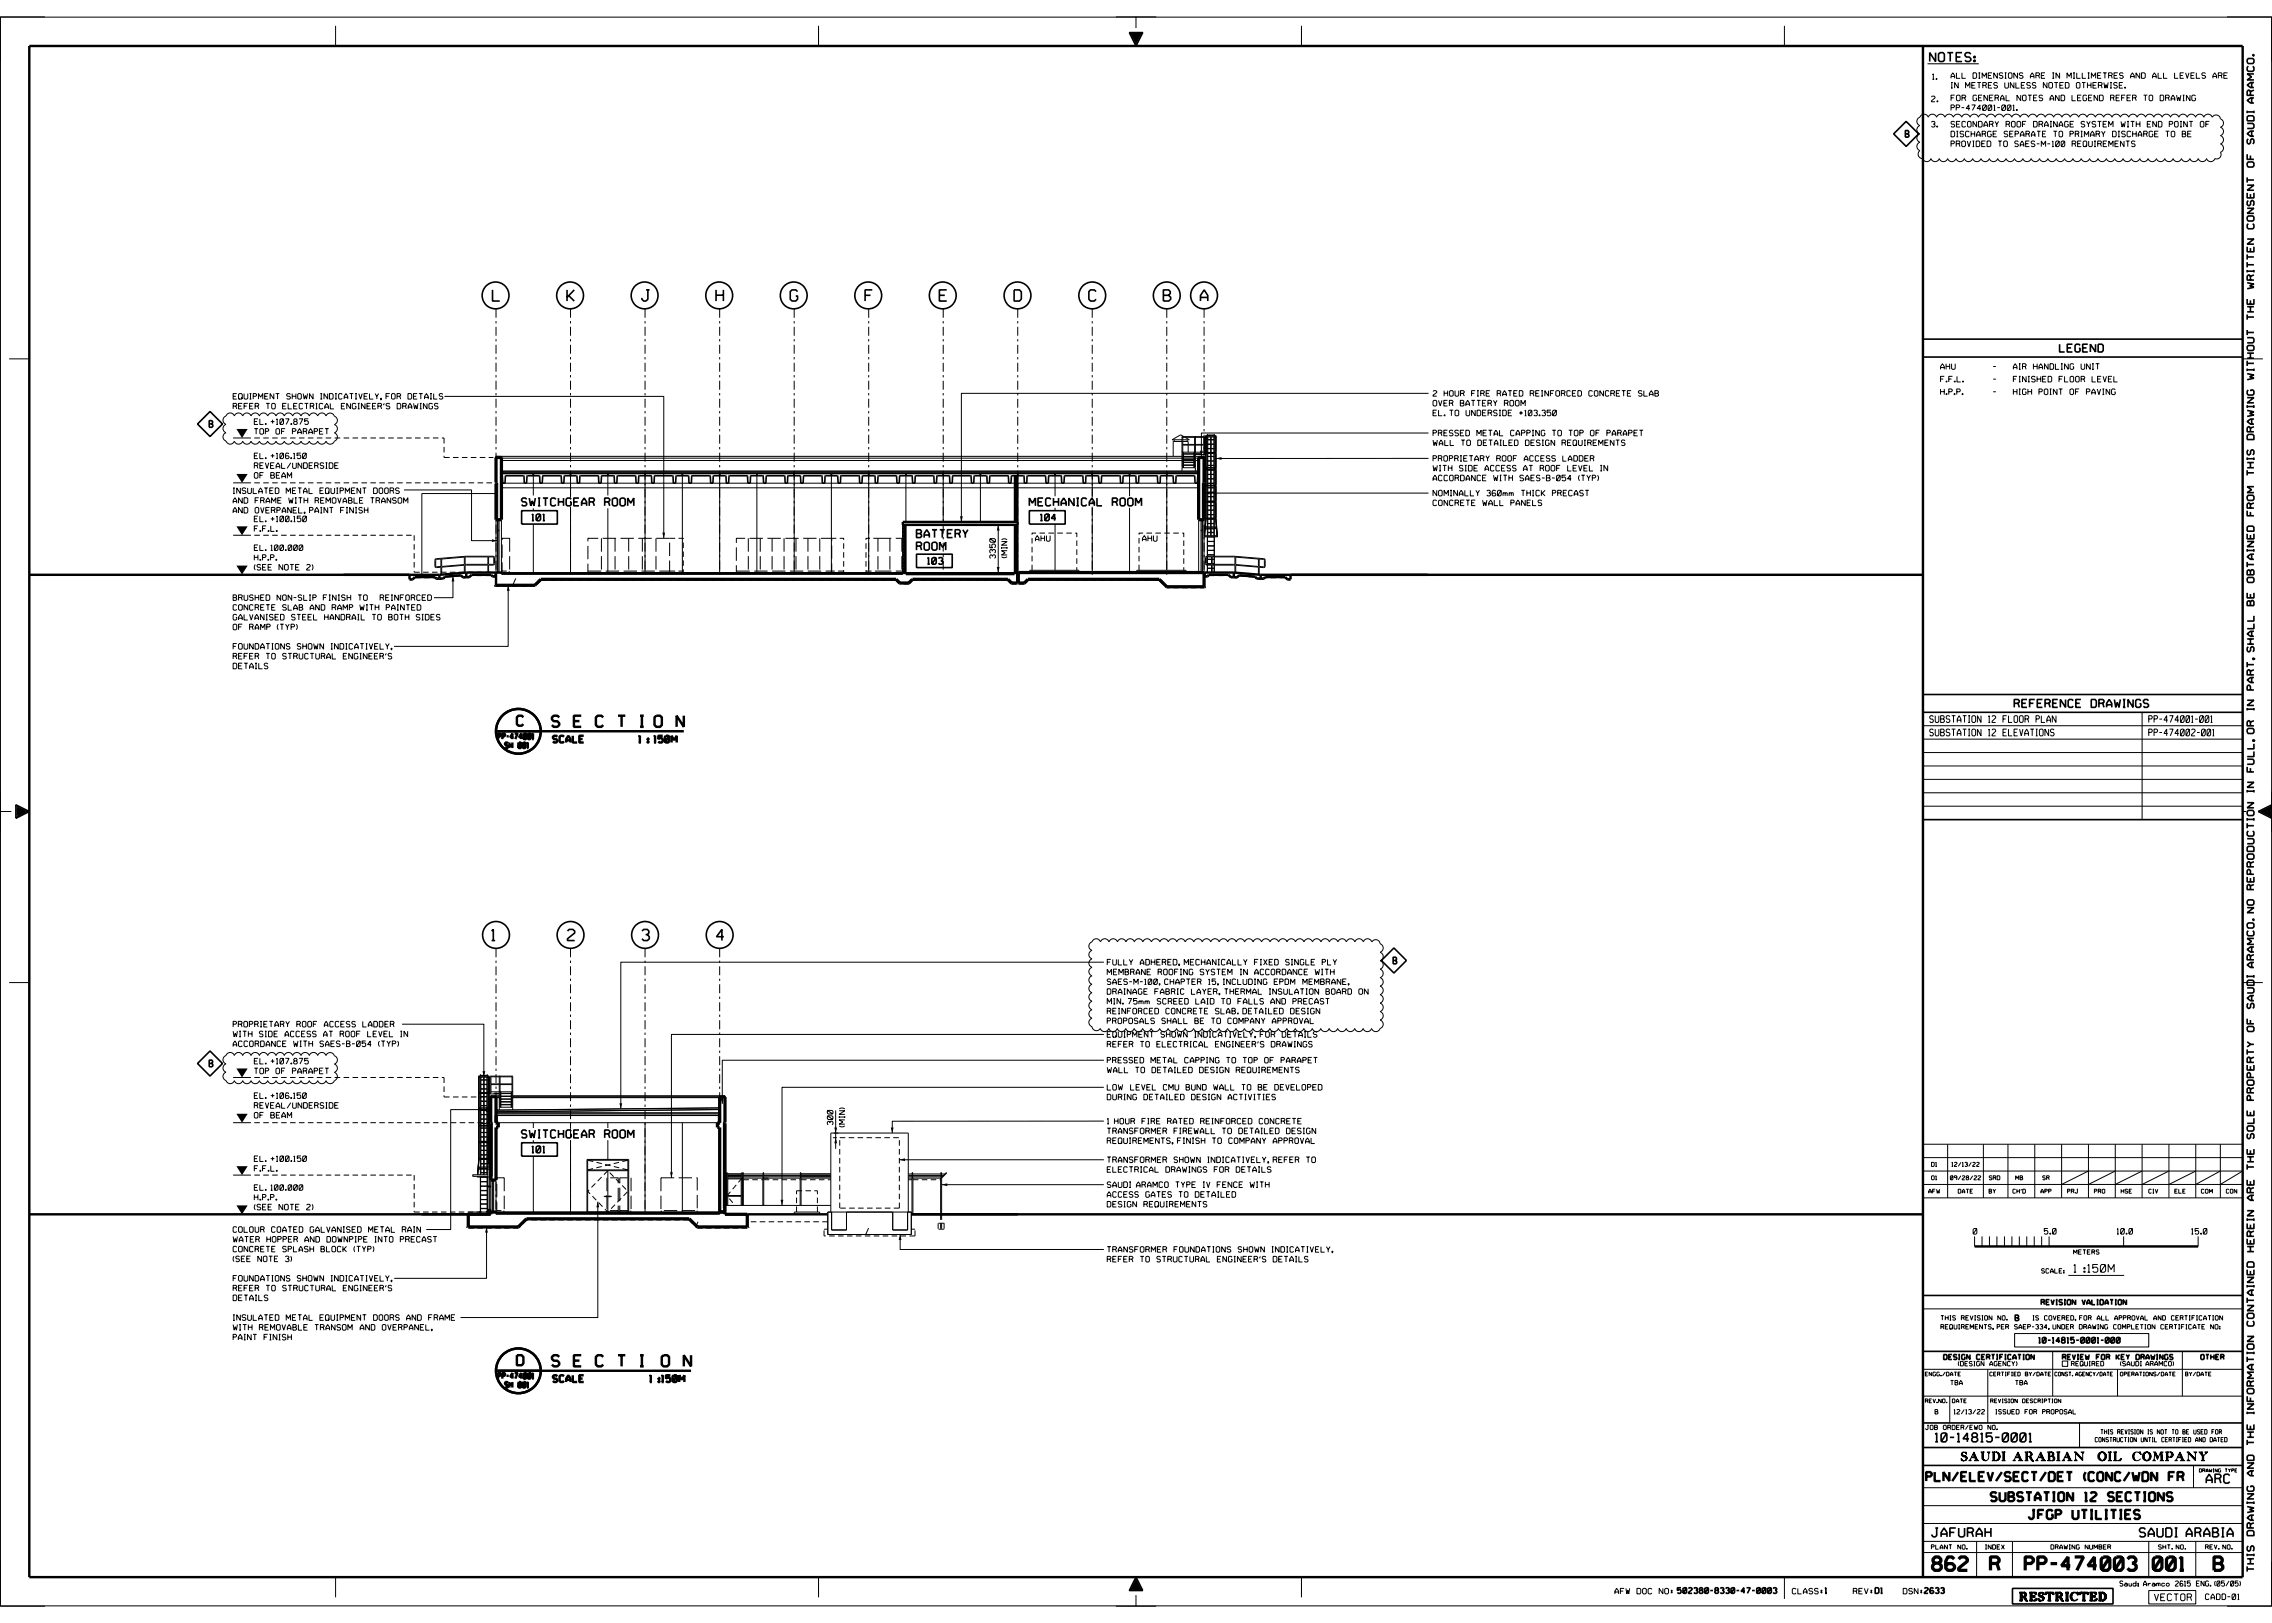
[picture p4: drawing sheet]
<svg xmlns="http://www.w3.org/2000/svg" width="711mm" height="508mm" viewBox="0 0 711 508" stroke-linecap="round" stroke-linejoin="round" font-family="sans-serif">
<defs><g id="words">
<text font-size="4.5" x="613.7" y="457.2">SAUDI ARABIAN OIL COMPANY</text>
<g font-size="4.2">
<text x="604.8" y="491.5">862</text>
<text x="622.9" y="491.5">R</text>
<text x="633.8" y="491.5">PP-474003</text>
<text x="673.8" y="491.5">001</text>
<text x="692.9" y="491.5">B</text>
<text x="631.9" y="501">RESTRICTED</text>
</g>
<g font-size="3.5">
<text x="154.1" y="94.2">L</text>
<text x="177.4" y="94.2">K</text>
<text x="200.9" y="94.2">J</text>
<text x="224.1" y="94.2">H</text>
<text x="247.3" y="94.2">G</text>
<text x="270.7" y="94.2">F</text>
<text x="294" y="94.2">E</text>
<text x="317.3" y="94.2">D</text>
<text x="340.7" y="94.2">C</text>
<text x="364.1" y="94.2">B</text>
<text x="375.7" y="94.2">A</text>
<text x="171.1" y="227.5">S E C T I O N</text>
<text x="153.8" y="294.4">1</text>
<text x="177.6" y="294.4">2</text>
<text x="200.9" y="294.4">3</text>
<text x="224.2" y="294.4">4</text>
<text x="171.2" y="427.7">S E C T I</text>
<text x="204.3" y="427.7">O N</text>
</g>
<g font-size="3.1">
<text x="161.7" y="227.2">C</text>
<text x="161.7" y="427.3">D</text>
</g>
<g font-size="2.8">
<text x="603.9" y="19.3">NOTES:</text>
<text x="605.6" y="451.3">10-14815-0001</text>
<text x="602.8" y="463.6">PLN/ELEV/SECT/DET (CONC/WDN FR</text>
<text x="690.4" y="464.2">ARC</text>
<text x="623" y="469.9">SUBSTATION 12 SECTIONS</text>
<text x="634.9" y="475.4">JFGP UTILITIES</text>
<text x="604.6" y="481.1">JAFURAH</text>
<text x="669.5" y="481.1">SAUDI ARABIA</text>
</g>
<g font-size="2.4">
<text x="705.3" y="22.3" transform="rotate(-90 705.3 22.3)">CO.</text>
<text x="705.3" y="29.8" transform="rotate(-90 705.3 29.8)">RAM</text>
<text x="705.3" y="45" transform="rotate(-90 705.3 45)">SAUDI A</text>
<text x="705.3" y="52.3" transform="rotate(-90 705.3 52.3)">O</text>
<text x="705.3" y="49.9" transform="rotate(-90 705.3 49.9)">F</text>
<text x="705.3" y="59.5" transform="rotate(-90 705.3 59.5)">NT</text>
<text x="705.3" y="71.6" transform="rotate(-90 705.3 71.6)">CO</text>
<text x="705.3" y="66.8" transform="rotate(-90 705.3 66.8)">NSE</text>
<text x="705.3" y="95.2" transform="rotate(-90 705.3 95.2)">E</text>
<text x="705.3" y="90.4" transform="rotate(-90 705.3 90.4)">WRITTEN</text>
<text x="705.3" y="100" transform="rotate(-90 705.3 100)">T</text>
<text x="705.3" y="97.6" transform="rotate(-90 705.3 97.6)">H</text>
<text x="644.5" y="110.2">LEGEND</text>
<text x="705.3" y="112.1" transform="rotate(-90 705.3 112.1)">HOUT</text>
<text x="705.3" y="118.8" transform="rotate(-90 705.3 118.8)">WIT</text>
<text x="705.3" y="137.6" transform="rotate(-90 705.3 137.6)">DRAWING</text>
<text x="705.3" y="148.8" transform="rotate(-90 705.3 148.8)">T</text>
<text x="705.3" y="146.4" transform="rotate(-90 705.3 146.4)">HIS</text>
<text x="163.2" y="158.3">SWITCHGEAR ROOM</text>
<text x="322.1" y="158.3">MECHANICAL ROOM</text>
<text x="705.3" y="161.4" transform="rotate(-90 705.3 161.4)">FROM</text>
<text x="286.8" y="172.2">ROOM</text>
<text x="286.8" y="168.3">BATTERY</text>
<text x="705.3" y="179.9" transform="rotate(-90 705.3 179.9)">BTAINED</text>
<text x="705.3" y="182.3" transform="rotate(-90 705.3 182.3)">O</text>
<text x="705.3" y="189.6" transform="rotate(-90 705.3 189.6)">B</text>
<text x="705.3" y="187.1" transform="rotate(-90 705.3 187.1)">E</text>
<text x="705.3" y="194.4" transform="rotate(-90 705.3 194.4)">L</text>
<text x="705.3" y="201.6" transform="rotate(-90 705.3 201.6)">HAL</text>
<text x="705.3" y="216" transform="rotate(-90 705.3 216)">PART,S</text>
<text x="630.3" y="221.4">REFERENCE DRAWINGS</text>
<text x="705.3" y="222.4" transform="rotate(-90 705.3 222.4)">IN</text>
<text x="705.3" y="236.8" transform="rotate(-90 705.3 236.8)">LL,OR</text>
<text x="705.3" y="241.6" transform="rotate(-90 705.3 241.6)">FU</text>
<text x="705.3" y="248" transform="rotate(-90 705.3 248)">I</text>
<text x="705.3" y="273.6" transform="rotate(-90 705.3 273.6)">PRODUCTION</text>
<text x="705.3" y="278.5" transform="rotate(-90 705.3 278.5)">R</text>
<text x="705.3" y="276" transform="rotate(-90 705.3 276)">E</text>
<text x="705.3" y="292.9" transform="rotate(-90 705.3 292.9)">CO.NO</text>
<text x="705.3" y="300.4" transform="rotate(-90 705.3 300.4)">RAM</text>
<text x="705.3" y="308.4" transform="rotate(-90 705.3 308.4)">DI A</text>
<text x="705.3" y="315.6" transform="rotate(-90 705.3 315.6)">SAU</text>
<text x="705.3" y="322.9" transform="rotate(-90 705.3 322.9)">O</text>
<text x="705.3" y="320.4" transform="rotate(-90 705.3 320.4)">F</text>
<text x="705.3" y="334.9" transform="rotate(-90 705.3 334.9)">E</text>
<text x="705.3" y="332.5" transform="rotate(-90 705.3 332.5)">RTY</text>
<text x="705.3" y="337.2" transform="rotate(-90 705.3 337.2)">P</text>
<text x="705.3" y="344.4" transform="rotate(-90 705.3 344.4)">PRO</text>
<text x="705.3" y="351.6" transform="rotate(-90 705.3 351.6)">LE</text>
<text x="163.2" y="356.2">SWITCHGEAR ROOM</text>
<text x="705.3" y="356.4" transform="rotate(-90 705.3 356.4)">SO</text>
<text x="705.3" y="361.2" transform="rotate(-90 705.3 361.2)">E</text>
<text x="705.3" y="370.9" transform="rotate(-90 705.3 370.9)">E</text>
<text x="705.3" y="366.1" transform="rotate(-90 705.3 366.1)">TH</text>
<text x="705.3" y="375.7" transform="rotate(-90 705.3 375.7)">AR</text>
<text x="705.3" y="380.5" transform="rotate(-90 705.3 380.5)">N</text>
<text x="705.3" y="389.4" transform="rotate(-90 705.3 389.4)">E</text>
<text x="705.3" y="386.9" transform="rotate(-90 705.3 386.9)">REI</text>
<text x="705.3" y="391.8" transform="rotate(-90 705.3 391.8)">H</text>
<text x="649" y="398.2">1 :150M</text>
<text x="705.3" y="401.4" transform="rotate(-90 705.3 401.4)">NE</text>
<text x="705.3" y="396.6" transform="rotate(-90 705.3 396.6)">D</text>
<text x="705.3" y="410.2" transform="rotate(-90 705.3 410.2)">NTAI</text>
<text x="705.3" y="419.9" transform="rotate(-90 705.3 419.9)">N</text>
<text x="705.3" y="415.1" transform="rotate(-90 705.3 415.1)">CO</text>
<text x="705.3" y="431.4" transform="rotate(-90 705.3 431.4)">M</text>
<text x="705.3" y="428.7" transform="rotate(-90 705.3 428.7)">ATIO</text>
<text x="705.3" y="442.6" transform="rotate(-90 705.3 442.6)">I</text>
<text x="705.3" y="438.6" transform="rotate(-90 705.3 438.6)">FOR</text>
<text x="705.3" y="449.9" transform="rotate(-90 705.3 449.9)">HE</text>
<text x="705.3" y="452.3" transform="rotate(-90 705.3 452.3)">T</text>
<text x="705.3" y="461.9" transform="rotate(-90 705.3 461.9)">A</text>
<text x="705.3" y="459.5" transform="rotate(-90 705.3 459.5)">ND</text>
<text x="705.3" y="478.3" transform="rotate(-90 705.3 478.3)">RAWING</text>
<text x="705.3" y="480.7" transform="rotate(-90 705.3 480.7)">D</text>
<text x="705.3" y="491.9" transform="rotate(-90 705.3 491.9)">T</text>
<text x="705.3" y="489.5" transform="rotate(-90 705.3 489.5)">HIS</text>
</g>
<g font-size="2.1">
<text x="596.3" y="42.9">B</text>
<text x="65.5" y="133.8">B</text>
<text x="166.4" y="163">101</text>
<text x="325.6" y="163">104</text>
<text x="290.3" y="176.6">103</text>
<text x="603.9" y="226.1">SUBSTATION 12 FLOOR PLAN</text>
<text x="672.4" y="226.1">PP-474001-001</text>
<text x="173" y="232.4">SCALE</text>
<text x="196" y="232.4">1 : 150M</text>
<text x="603.9" y="230.3">SUBSTATION 12 ELEVATIONS</text>
<text x="672.4" y="230.3">PP-474002-001</text>
<text x="436" y="301.7">B</text>
<text x="65.5" y="333.9">B</text>
<text x="166.4" y="360.8">101</text>
<text x="173" y="432.6">SCALE</text>
<text x="203.3" y="432.6">1 :150M</text>
<text x="674.2" y="501">VECTOR</text>
</g>
<g font-size="1.7">
<text x="604.7" y="24.8">1.</text>
<text x="610.5" y="27.6">IN METRES UNLESS NOTED OTHERWISE.</text>
<text x="610.5" y="24.5">ALL DIMENSIONS ARE IN MILLIMETRES AND ALL LEVELS ARE</text>
<text x="604.4" y="31.8">2.</text>
<text x="610.5" y="34.6">PP-474001-001.</text>
<text x="610.5" y="31.5">FOR GENERAL NOTES AND LEGEND REFER TO DRAWING</text>
<text x="604.4" y="39.8">3.</text>
<text x="610.5" y="39.8">SECONDARY ROOF DRAINAGE SYSTEM WITH END POINT OF</text>
<text x="610.5" y="45.9">PROVIDED TO SAES-M-100 REQUIREMENTS</text>
<text x="610.5" y="42.8">DISCHARGE SEPARATE TO PRIMARY DISCHARGE TO BE</text>
<text x="607.3" y="115.6">AHU</text>
<text x="607.3" y="119.5">F.F.L.</text>
<text x="623.8" y="115.6">-</text>
<text x="623.8" y="119.5">-</text>
<text x="630.1" y="115.6">AIR HANDLING UNIT</text>
<text x="630.1" y="119.5">FINISHED FLOOR LEVEL</text>
<text x="72.9" y="124.9">EQUIPMENT SHOWN INDICATIVELY, FOR DETAILS</text>
<text x="448.5" y="124">2 HOUR FIRE RATED REINFORCED CONCRETE SLAB</text>
<text x="607.3" y="123.5">H.P.P.</text>
<text x="623.8" y="123.5">-</text>
<text x="630.1" y="123.5">HIGH POINT OF PAVING</text>
<text x="72.9" y="128">REFER TO ELECTRICAL ENGINEER'S DRAWINGS</text>
<text x="448.5" y="130.1">EL. TO UNDERSIDE +103.350</text>
<text x="448.5" y="127.1">OVER BATTERY ROOM</text>
<text x="79.6" y="135.9">TOP OF PARAPET</text>
<text x="79.6" y="132.8">EL. +107.875</text>
<text x="448.5" y="136.4">PRESSED METAL CAPPING TO TOP OF PARAPET</text>
<text x="79.6" y="143.6">EL. +106.150</text>
<text x="448.5" y="139.5">WALL TO DETAILED DESIGN REQUIREMENTS</text>
<text x="79.6" y="149.7">OF BEAM</text>
<text x="79.6" y="146.6">REVEAL/UNDERSIDE</text>
<text x="448.5" y="147.4">WITH SIDE ACCESS AT ROOF LEVEL IN</text>
<text x="448.5" y="144.4">PROPRIETARY ROOF ACCESS LADDER</text>
<text x="72.9" y="154.5">INSULATED METAL EQUIPMENT DOORS</text>
<text x="448.5" y="155.2">NOMINALLY 360mm THICK PRECAST</text>
<text x="448.5" y="150.5">ACCORDANCE WITH SAES-B-054 (TYP)</text>
<text x="72.9" y="160.6">AND OVERPANEL, PAINT FINISH</text>
<text x="72.9" y="157.5">AND FRAME WITH REMOVABLE TRANSOM</text>
<text x="448.5" y="158.3">CONCRETE WALL PANELS</text>
<text x="79.6" y="166.3">F.F.L.</text>
<text x="79.6" y="163.3">EL. +100.150</text>
<text x="79.6" y="172.3">EL. 100.000</text>
<text x="315.2" y="173.7" transform="rotate(-90 315.2 173.7)">MIN)</text>
<text x="324" y="169.4">AHU</text>
<text x="357.5" y="169.4">AHU</text>
<text x="79.6" y="178.4">(SEE NOTE 2)</text>
<text x="79.6" y="175.4">H.P.P.</text>
<text x="311.5" y="174.8" transform="rotate(-90 311.5 174.8)">3350</text>
<text x="315.2" y="174.6" transform="rotate(-90 315.2 174.6)">(</text>
<text x="72.9" y="191">CONCRETE SLAB AND RAMP WITH PAINTED</text>
<text x="72.9" y="187.9">BRUSHED NON-SLIP FINISH TO</text>
<text x="117.1" y="187.9">REINFORCED</text>
<text x="72.9" y="197.1">OF RAMP (TYP)</text>
<text x="72.9" y="194.1">GALVANISED STEEL HANDRAIL TO BOTH SIDES</text>
<text x="72.9" y="203.2">FOUNDATIONS SHOWN INDICATIVELY,</text>
<text x="72.9" y="209.3">DETAILS</text>
<text x="72.9" y="206.3">REFER TO STRUCTURAL ENGINEER'S</text>
<text x="155.9" y="231.4">PP-474001</text>
<text x="158.1" y="234.1">SH 001</text>
<text x="346.5" y="305.1">MEMBRANE ROOFING SYSTEM IN ACCORDANCE WITH</text>
<text x="346.5" y="302">FULLY ADHERED, MECHANICALLY FIXED SINGLE PLY</text>
<text x="346.5" y="311.2">DRAINAGE FABRIC LAYER, THERMAL INSULATION BOARD ON</text>
<text x="346.5" y="308.2">SAES-M-100, CHAPTER 15, INCLUDING EPDM MEMBRANE,</text>
<text x="346.5" y="317.3">REINFORCED CONCRETE SLAB. DETAILED DESIGN</text>
<text x="346.5" y="314.3">MIN. 75mm SCREED LAID TO FALLS AND PRECAST</text>
<text x="72.9" y="321.5">PROPRIETARY ROOF ACCESS LADDER</text>
<text x="346.5" y="320.4">PROPOSALS SHALL BE TO COMPANY APPROVAL</text>
<text x="72.9" y="327.6">ACCORDANCE WITH SAES-B-054 (TYP)</text>
<text x="72.9" y="324.5">WITH SIDE ACCESS AT ROOF LEVEL IN</text>
<text x="346.5" y="327.7">REFER TO ELECTRICAL ENGINEER'S DRAWINGS</text>
<text x="346.5" y="324.7">EQUIPMENT SHOWN INDICATIVELY, FOR DETAILS</text>
<text x="79.6" y="333">EL. +107.875</text>
<text x="346.5" y="335.8">WALL TO DETAILED DESIGN REQUIREMENTS</text>
<text x="346.5" y="332.7">PRESSED METAL CAPPING TO TOP OF PARAPET</text>
<text x="79.6" y="336.1">TOP OF PARAPET</text>
<text x="346.5" y="341.2">LOW LEVEL CMU BUND WALL TO BE DEVELOPED</text>
<text x="79.6" y="346.9">REVEAL/UNDERSIDE</text>
<text x="79.6" y="343.8">EL. +106.150</text>
<text x="346.5" y="344.3">DURING DETAILED DESIGN ACTIVITIES</text>
<text x="79.6" y="349.9">OF BEAM</text>
<text x="260.7" y="352.1" transform="rotate(-90 260.7 352.1)">300</text>
<text x="264.4" y="352.7" transform="rotate(-90 264.4 352.7)">(</text>
<text x="264.4" y="351.9" transform="rotate(-90 264.4 351.9)">MIN)</text>
<text x="346.5" y="351.8">1 HOUR FIRE RATED REINFORCED CONCRETE</text>
<text x="346.5" y="357.9">REQUIREMENTS, FINISH TO COMPANY APPROVAL</text>
<text x="346.5" y="354.9">TRANSFORMER FIREWALL TO DETAILED DESIGN</text>
<text x="79.6" y="363.5">EL. +100.150</text>
<text x="346.5" y="363.9">TRANSFORMER SHOWN INDICATIVELY, REFER TO</text>
<text x="79.6" y="366.6">F.F.L.</text>
<text x="346.5" y="371.7">SAUDI ARAMCO TYPE IV FENCE WITH</text>
<text x="346.5" y="366.9">ELECTRICAL DRAWINGS FOR DETAILS</text>
<text x="79.6" y="375.6">H.P.P.</text>
<text x="79.6" y="372.6">EL. 100.000</text>
<text x="346.5" y="377.8">DESIGN REQUIREMENTS</text>
<text x="346.5" y="374.7">ACCESS GATES TO DETAILED</text>
<text x="79.6" y="378.7">(SEE NOTE 2)</text>
<text x="72.9" y="388.8">WATER HOPPER AND DOWNPIPE INTO PRECAST</text>
<text x="72.9" y="385.7">COLOUR COATED GALVANISED METAL RAIN</text>
<text x="617.5" y="386.3">0</text>
<text x="639.7" y="386.3">5.0</text>
<text x="662.5" y="386.3">10.0</text>
<text x="685.8" y="386.3">15.0</text>
<text x="72.9" y="394.9">(SEE NOTE 3)</text>
<text x="72.9" y="391.8">CONCRETE SPLASH BLOCK (TYP)</text>
<text x="346.5" y="395">REFER TO STRUCTURAL ENGINEER'S DETAILS</text>
<text x="346.5" y="391.9">TRANSFORMER FOUNDATIONS SHOWN INDICATIVELY,</text>
<text x="72.9" y="401">FOUNDATIONS SHOWN INDICATIVELY,</text>
<text x="72.9" y="407.1">DETAILS</text>
<text x="72.9" y="404">REFER TO STRUCTURAL ENGINEER'S</text>
<text x="72.9" y="413.3">INSULATED METAL EQUIPMENT DOORS AND FRAME</text>
<text x="630.6" y="413.4">B</text>
<text x="72.9" y="419.4">PAINT FINISH</text>
<text x="72.9" y="416.3">WITH REMOVABLE TRANSOM AND OVERPANEL,</text>
<text x="638" y="420.4">10-14815-0001-000</text>
<text x="155.9" y="431.5">PP-474001</text>
<text x="158.1" y="434.3">SH 001</text>
<text x="505.3" y="498.9">AFW DOC NO:</text>
<text x="524.9" y="498.7">502380-8330-47-0003CLASS:1</text>
<text x="577.2" y="498.9">REV:D1</text>
<text x="592.6" y="498.9">DSN:2633</text>
<text x="690.2" y="500.7">CADD-01</text>
</g>
<g font-size="1.6">
<text x="638.8" y="408.4">REVISION VALIDATION</text>
<text x="608.2" y="425.5">DESIGN CERTIFICATION</text>
<text x="645.4" y="425.5">REVIEW FOR KEY DRAWINGS</text>
<text x="688.7" y="425.5">OTHER</text>
<text x="663.4" y="496.5">Saudi Aramco 2615 ENG. (05/05)</text>
</g>
<g font-size="1.4">
<text x="648.9" y="392.6">METERS</text>
<text x="638.9" y="398.5">SCALE:</text>
<text x="607.4" y="413.2">THIS REVISION NO.</text>
<text x="634.9" y="413.2">IS COVERED, FOR ALL APPROVAL AND CERTIFICATION</text>
<text x="607.4" y="416">REQUIREMENTS, PER SAEP-334, UNDER DRAWING COMPLETION CERTIFICATE NO:</text>
<text x="612.8" y="427.5">(DESIGN AGENCY)</text>
<text x="648.2" y="427.5">REQUIRED</text>
<text x="663.6" y="427.5">(SAUDI ARAMCO)</text>
<text x="610.4" y="433.5">TBA</text>
<text x="630.7" y="433.5">TBA</text>
<text x="605.5" y="442.6">B</text>
<text x="611.5" y="442.6">12/13/22</text>
<text x="624.5" y="442.6">ISSUED FOR PROPOSAL</text>
<text x="602.6" y="447.5">JOB ORDER/EWO NO.</text>
<text x="657.4" y="448.9">THIS REVISION IS NOT TO BE USED FOR</text>
<text x="655.7" y="451.3">CONSTRUCTION UNTIL CERTIFIED AND DATED</text>
<text x="604.4" y="484.9">PLANT NO.</text>
<text x="621.3" y="484.9">INDEX</text>
<text x="641.8" y="484.9">DRAWING NUMBER</text>
<text x="675.5" y="484.9">SHT. NO.</text>
<text x="690.2" y="484.9">REV. NO.</text>
</g>
<g font-size="1.3">
<text x="604.5" y="365.1">D1</text>
<text x="610.8" y="365.1">12/13/22</text>
<text x="604.5" y="369.3">O1</text>
<text x="610.3" y="369.3">09/28/22</text>
<text x="622.5" y="369.3">SRD</text>
<text x="630.8" y="369.3">MB</text>
<text x="639.2" y="369.3">SR</text>
<text x="603.6" y="373.5">AFW</text>
<text x="612.8" y="373.5">DATE</text>
<text x="622.4" y="373.5">BY</text>
<text x="629.9" y="373.5">CH'D</text>
<text x="638.7" y="373.5">APP</text>
<text x="647" y="373.5">PRJ</text>
<text x="655.4" y="373.5">PRO</text>
<text x="663.8" y="373.5">HSE</text>
<text x="672.4" y="373.5">CIV</text>
<text x="680.6" y="373.5">ELE</text>
<text x="688.9" y="373.5">COM</text>
<text x="696.7" y="373.5">CON</text>
</g>
<g font-size="1.2">
<text x="602.5" y="430.7">ENGG./DATE</text>
<text x="622.7" y="430.7">CERTIFIED BY/DATE</text>
<text x="643.1" y="430.7">CONST. AGENCY/DATE</text>
<text x="663.5" y="430.7">OPERATIONS/DATE</text>
<text x="683.9" y="430.7">BY/DATE</text>
<text x="602.5" y="439.1">REV.NO.</text>
<text x="611" y="439.1">DATE</text>
<text x="623" y="439.1">REVISION DESCRIPTION</text>
</g>
<text font-size="1" x="688.3" y="460.8">DRAWING TYPE</text>
</g></defs>
<g fill="none" stroke="#000" stroke-width=".31">
<path d="M14 5.3h-13.9v14M105 8.1v6.3M256.2 8.1v6.3M349.2 5.3h12.6M353.9 10.5h3.2l-1.6 3.2zM354.6 11h1.8l-.9 1.8zM355.5 5.3v3.5M407.3 8.1v6.3M558.4 8.1v6.3M603.2 20h16.1M696.9 5.3h14v14M601.2 36.1a1.37 1.37 0 0 1 2.2 .6 1.37 1.37 0 0 1 1.3-1 1.37 1.37 0 0 1 1.3 1 1.37 1.37 0 0 1 1.3-1 1.37 1.37 0 0 1 1.3 1 1.39 1.39 0 0 1 1.4-1 1.39 1.39 0 0 1 1.3 1 1.37 1.37 0 0 1 1.3-1 1.37 1.37 0 0 1 1.3 1 1.37 1.37 0 0 1 1.3-1 1.37 1.37 0 0 1 1.3 1 1.37 1.37 0 0 1 1.3-1 1.37 1.37 0 0 1 1.3 1 1.37 1.37 0 0 1 1.3-1 1.37 1.37 0 0 1 1.3 1 1.37 1.37 0 0 1 1.3-1 1.37 1.37 0 0 1 1.3 1 1.37 1.37 0 0 1 1.4-1 1.37 1.37 0 0 1 1.3 1 1.37 1.37 0 0 1 1.3-1 1.37 1.37 0 0 1 1.3 1 1.37 1.37 0 0 1 1.3-1 1.37 1.37 0 0 1 1.3 1 1.37 1.37 0 0 1 1.3-1 1.37 1.37 0 0 1 1.3 1 1.37 1.37 0 0 1 1.3-1 1.37 1.37 0 0 1 1.3 1 1.39 1.39 0 0 1 1.3-1 1.39 1.39 0 0 1 1.3 1 1.37 1.37 0 0 1 1.4-1 1.37 1.37 0 0 1 1.3 1 1.37 1.37 0 0 1 1.3-1 1.37 1.37 0 0 1 1.3 1 1.37 1.37 0 0 1 1.3-1 1.37 1.37 0 0 1 1.3 1 1.37 1.37 0 0 1 1.3-1 1.37 1.37 0 0 1 1.3 1 1.37 1.37 0 0 1 1.3-1 1.37 1.37 0 0 1 1.3 1 1.37 1.37 0 0 1 1.3-1 1.37 1.37 0 0 1 1.3 1 1.37 1.37 0 0 1 1.3-1 1.37 1.37 0 0 1 1.3 1 1.37 1.37 0 0 1 1.3-1 1.37 1.37 0 0 1 1.3 1 1.37 1.37 0 0 1 1.3-1 1.37 1.37 0 0 1 1.3 1 1.39 1.39 0 0 1 1.4-1 1.39 1.39 0 0 1 1.3 1 1.37 1.37 0 0 1 1.3-1 1.37 1.37 0 0 1 1.3 1 1.37 1.37 0 0 1 1.3-1 1.37 1.37 0 0 1 1.3 1 1.37 1.37 0 0 1 1.3-1 1.37 1.37 0 0 1 1.3 1 1.37 1.37 0 0 1 1.3-1 1.37 1.37 0 0 1 1.3 1 1.37 1.37 0 0 1 1.3-1 1.37 1.37 0 0 1 1.3 1 1.37 1.37 0 0 1 1.3-1 1.37 1.37 0 0 1 1.3 1 1.37 1.37 0 0 1 1.4-1 1.37 1.37 0 0 1 1.3 1 1.37 1.37 0 0 1 1.3-1 1.37 1.37 0 0 1 1.3 1 1.37 1.37 0 0 1 1.3-1 1.37 1.37 0 0 1 1.3 1 1.37 1.37 0 0 1 1.3-1 1.37 1.37 0 0 1 1.3 1 1.38 1.38 0 0 1 1.5-.7 1.38 1.38 0 0 1 1.1 1.2 1.37 1.37 0 0 1 .9 1.3 1.37 1.37 0 0 1-.9 1.3 1.37 1.37 0 0 1 .9 1.3 1.37 1.37 0 0 1-.9 1.3 1.37 1.37 0 0 1 .9 1.3 1.37 1.37 0 0 1-.9 1.3 1.37 1.37 0 0 1 .9 1.4 1.37 1.37 0 0 1-.9 1.3 1.38 1.38 0 0 1-.2 1.6 1.38 1.38 0 0 1-1.6 .3 1.37 1.37 0 0 1-1.3 1 1.37 1.37 0 0 1-1.3-1 1.37 1.37 0 0 1-1.3 1 1.37 1.37 0 0 1-1.3-1 1.37 1.37 0 0 1-1.3 1 1.37 1.37 0 0 1-1.3-1 1.39 1.39 0 0 1-1.3 1 1.39 1.39 0 0 1-1.3-1 1.37 1.37 0 0 1-1.3 1 1.37 1.37 0 0 1-1.4-1 1.37 1.37 0 0 1-1.3 1 1.37 1.37 0 0 1-1.3-1 1.37 1.37 0 0 1-1.3 1 1.37 1.37 0 0 1-1.3-1 1.37 1.37 0 0 1-1.3 1 1.37 1.37 0 0 1-1.3-1 1.37 1.37 0 0 1-1.3 1 1.37 1.37 0 0 1-1.3-1 1.37 1.37 0 0 1-1.3 1 1.37 1.37 0 0 1-1.3-1 1.37 1.37 0 0 1-1.3 1 1.37 1.37 0 0 1-1.3-1 1.37 1.37 0 0 1-1.3 1 1.37 1.37 0 0 1-1.3-1 1.37 1.37 0 0 1-1.3 1 1.37 1.37 0 0 1-1.3-1 1.39 1.39 0 0 1-1.4 1 1.39 1.39 0 0 1-1.3-1 1.37 1.37 0 0 1-1.3 1 1.37 1.37 0 0 1-1.3-1 1.37 1.37 0 0 1-1.3 1 1.37 1.37 0 0 1-1.3-1 1.37 1.37 0 0 1-1.3 1 1.37 1.37 0 0 1-1.3-1 1.37 1.37 0 0 1-1.3 1 1.37 1.37 0 0 1-1.3-1 1.37 1.37 0 0 1-1.3 1 1.37 1.37 0 0 1-1.3-1 1.37 1.37 0 0 1-1.3 1 1.37 1.37 0 0 1-1.3-1 1.37 1.37 0 0 1-1.3 1 1.37 1.37 0 0 1-1.4-1 1.37 1.37 0 0 1-1.3 1 1.37 1.37 0 0 1-1.3-1 1.37 1.37 0 0 1-1.3 1 1.37 1.37 0 0 1-1.3-1 1.37 1.37 0 0 1-1.3 1 1.37 1.37 0 0 1-1.3-1 1.39 1.39 0 0 1-1.3 1 1.39 1.39 0 0 1-1.3-1 1.37 1.37 0 0 1-1.3 1 1.37 1.37 0 0 1-1.3-1 1.37 1.37 0 0 1-1.3 1 1.37 1.37 0 0 1-1.4-1 1.37 1.37 0 0 1-1.3 1 1.37 1.37 0 0 1-1.3-1 1.37 1.37 0 0 1-1.3 1 1.37 1.37 0 0 1-1.3-1 1.37 1.37 0 0 1-1.3 1 1.37 1.37 0 0 1-1.3-1 1.37 1.37 0 0 1-1.3 1 1.37 1.37 0 0 1-1.3-1 1.37 1.37 0 0 1-1.3 1 1.37 1.37 0 0 1-1.3-1 1.37 1.37 0 0 1-1.3 1 1.37 1.37 0 0 1-1.3-1 1.37 1.37 0 0 1-1.3 1 1.37 1.37 0 0 1-1.3-1 1.37 1.37 0 0 1-1.3 1 1.37 1.37 0 0 1-1.3-1 1.39 1.39 0 0 1-1.4-.9 1.39 1.39 0 0 1 .5-1.6 1.37 1.37 0 0 1-.9-1.3 1.37 1.37 0 0 1 .9-1.3 1.37 1.37 0 0 1-.9-1.3 1.37 1.37 0 0 1 .9-1.3 1.37 1.37 0 0 1-.9-1.3 1.37 1.37 0 0 1 .9-1.3 1.37 1.37 0 0 1-.9-1.3 1.37 1.37 0 0 1 .9-1.3z"/>
<path d="M2.9 112.3h6.3M701.8 112.3h6.3M71.1 129.6a1.37 1.37 0 0 1 2.2 .6 1.37 1.37 0 0 1 1.3-.9 1.37 1.37 0 0 1 1.4 .9 1.37 1.37 0 0 1 1.3-.9 1.37 1.37 0 0 1 1.3 .9 1.37 1.37 0 0 1 1.3-.9 1.37 1.37 0 0 1 1.3 .9 1.37 1.37 0 0 1 1.3-.9 1.37 1.37 0 0 1 1.3 .9 1.35 1.35 0 0 1 1.3-.9 1.35 1.35 0 0 1 1.3 .9 1.37 1.37 0 0 1 1.3-.9 1.37 1.37 0 0 1 1.3 .9 1.37 1.37 0 0 1 1.3-.9 1.37 1.37 0 0 1 1.3 .9 1.37 1.37 0 0 1 1.3-.9 1.37 1.37 0 0 1 1.3 .9 1.37 1.37 0 0 1 1.3-.9 1.37 1.37 0 0 1 1.3 .9 1.37 1.37 0 0 1 1.3-.9 1.37 1.37 0 0 1 1.3 .9 1.37 1.37 0 0 1 1.3-.9 1.37 1.37 0 0 1 1.3 .9 1.37 1.37 0 0 1 1.4-.9 1.37 1.37 0 0 1 1.2 1 1.37 1.37 0 0 1 1 1.3 1.37 1.37 0 0 1-1 1.3 1.35 1.35 0 0 1 1 1.3 1.35 1.35 0 0 1-1 1.3 1.37 1.37 0 0 1 1 1.3 1.37 1.37 0 0 1-1 1.3 1.37 1.37 0 0 1-1.3 .9 1.37 1.37 0 0 1-1.3-.9 1.37 1.37 0 0 1-1.3 .9 1.37 1.37 0 0 1-1.3-.9 1.37 1.37 0 0 1-1.3 .9 1.37 1.37 0 0 1-1.3-.9 1.37 1.37 0 0 1-1.3 .9 1.37 1.37 0 0 1-1.3-.9 1.37 1.37 0 0 1-1.3 .9 1.37 1.37 0 0 1-1.3-.9 1.37 1.37 0 0 1-1.3 .9 1.37 1.37 0 0 1-1.3-.9 1.37 1.37 0 0 1-1.3 .9 1.37 1.37 0 0 1-1.3-.9 1.37 1.37 0 0 1-1.3 .9 1.37 1.37 0 0 1-1.4-.9 1.35 1.35 0 0 1-1.2 .9 1.35 1.35 0 0 1-1.3-.9 1.37 1.37 0 0 1-1.3 .9 1.37 1.37 0 0 1-1.3-.9 1.37 1.37 0 0 1-1.3 .9 1.37 1.37 0 0 1-1.3-.9 1.37 1.37 0 0 1-1.4 .9 1.37 1.37 0 0 1-1.3-.9 1.36 1.36 0 0 1-1.3 .9 1.36 1.36 0 0 1-1.3-1 1.37 1.37 0 0 1-.9-1.3 1.37 1.37 0 0 1 .9-1.3 1.37 1.37 0 0 1-.9-1.3 1.37 1.37 0 0 1 .9-1.3 1.37 1.37 0 0 1-.9-1.3 1.37 1.37 0 0 1 .9-1.3zM73 137.1h5.5M139.1 124.1h68.6v44.4M367.5 137.7v.5M369.9 138.2h-2.8v4.6M369.9 136.7l.2 .1v9.5h-.2zM370 136.7h6.9v5.3h-.2v-2.7h-2.6M370.1 139.1h3.7M370.1 139.3h3.7M370.1 136.9h3.7"/>
<path d="M370.1 138.2h1.7v.9M370.5 136.7l-1-.6-2.7 1.6h3.1M370.8 136.9l1.4 .8h-2.1M371.5 137.7v.5M371.8 139.3v2.2M373.9 136.7l.2 .1v9.5h-.3zM374.1 136.9h2.6v2.2h-2.6M377.3 136.4h3.2v.4h-3.2zM377.3 136.8v4.8M377.4 136.8v4.8M377.9 136.4l-.1-.5v.5h-.5v.4h.5v4.8M377.9 136.2h2.1"/>
<path d="M377.9 136.3h2.1M378 136.8v4.8M378 139h.8M378 137.6h.8M378 139.1h.8M378 137.7h.8M378.8 136.8v4.8M379 136.8v4.8M379 139h.9M379 137.6h.9M379 139.1h.9M379 137.7h.9"/>
<path d="M379.9 136.8v4.8M380 135.9v.5h.5v.4h-.5v4.8M380 135.9h.1M380.4 136.8v4.8M380.5 136.8v4.8M447 135.5h-71v7.3M447 123.1h-146.2v40.3M73 151.1h5.5M126.4 153.4h21.2v15.8h8.1M155.1 143.4h.1M155.2 142.8v.6M155.2 142.8l1.8 .1 .1 .5"/>
<path d="M155.2 142.8h214.7M155.2 143.3l-.1 .1M155.2 143h1.7v.2h-1.7zM155.2 142.9h1.8l-.1 4.6M155.2 154.5h-23.2v25.4M155.4 151.3l.1 11.4M155.4 151.2h.4v10.8h-.3M156.9 151.2h160.6M156.9 152.7h160.6M156.9 147.5h218.2M156.9 147.2l.3 .3M156.9 147.8h218.2"/>
<path d="M156.9 147.2h.1M157 147.5l.2-.1-.2 .1M157 147.2l.2 .3M157 144.1h212.9M157 143.3l.1 .1M157.1 143.4h.1M157.1 143.4h212.8M157.1 147.2l-.2 .2M157.2 147.4l-.1 .1M166.9 148.9v6.2M166.9 159.1v.7M178.5 148.9v6.2"/>
<path d="M178.5 159.1v20.1M190.2 148.9v6.2M190.2 159.1v20.1M201.9 148.9v30.3M213.5 148.9v30.3M225.2 148.9v30.3M236.9 148.9v30.3M248.5 148.9v30.3M260.2 148.9v30.3M271.9 148.9v30.3M283.5 148.9v14.5M295.2 148.9v14.5"/>
<path d="M306.8 148.9v14.5M317.5 159.3h1l-1 1h1zM317.5 158.2h1l-1 1.1h1zM317.5 157.2h1l-1 1h1zM317.5 156.1h1l-1 1.1h1zM317.5 155.1h1l-1 1h1zM317.5 154h1l-1 1.1h1zM317.5 153h1l-1 1h1zM317.5 151.9h1l-1 1.1h1zM317.5 150.9h1l-1 1h1zM317.5 149.8h1l-1 1.1h1zM317.5 148.9h1l-1 .9h1z"/>
<path d="M318.5 148.9v30.3M318.5 151.2h56.6M318.5 152.7h56.6M330.2 148.9v6.4M330.2 158.9v.9M341.8 148.9v6.4M341.8 158.9v20.3M353.5 148.9v6.4M353.5 158.9v20.3M365.1 148.9v29.6M369.9 141.5h.2M369.9 143.5h.2"/>
<path d="M369.9 147.5v-1.1h4.2v1.1M370.1 143.4h.1M370.1 142.8h.1M370.1 144.1h.1M370.3 142.9h3.3M370.3 144.1h3.3M370.3 142h3.3M370.3 142.1h3.3M370.3 143h3.3M370.3 143.8h3.3M370.3 143.9h3.3M370.3 144.6h3.3"/>
<path d="M370.3 144.8h3.3M370.3 145.5h3.3M370.3 145.7h3.3M370.3 143.4h3.3M370.3 142.8h3.3M370.3 141.5v4.9M373.6 141.5v4.9M373.7 144.1h.1M373.7 142.2h.1M373.7 141.5v4.9M373.8 143.5h.3M374.1 144.1h1"/>
<path d="M374.1 143.4h.9M374.1 142.8h2.7M374.9 147.2l.2 .3M374.9 147.3l.1 .2M374.9 147.5h.1M374.9 147.2l.2 .2M375 147.2h.1M375 143.3v.1M375.1 147.2l-.3 .3M375.1 143h1.7v.2h-1.7zM376.7 151.2h-.4v10.8h.2M376.7 151.3l-.2 11.4"/>
<path d="M376.7 141.5h-6.5v4.9M376.8 154.3h70.2M376.8 146.3h1M376.8 147h1v4.9M376.8 142.8l.1 .6M376.8 142.8l-1.8 .1v.5M376.8 143.3l.1 .1M376.9 143.4l-.1-.5h-1.7v4.6M376.9 141.5h.3v.7h-3.1M377.3 141.6h3.2v.3h-3.2zM377.3 146.8h3.2v.2h-3.2zM377.3 151.9h3.2v.2h-3.2z"/>
<path d="M377.3 157h3.2v.2h-3.2zM377.3 141.9v4.9M377.3 147v4.9M377.3 152.1v4.9M377.3 157.2v4.9M377.3 147.2h.1M377.3 147.3h.1M377.4 141.9v4.9M377.4 147v4.9M377.4 152.1v4.9M377.4 157.2v4.9M377.7 146.5h.1"/>
<path d="M377.7 146.9h.1M377.8 141.9v4.9M377.8 152.1v4.9M377.8 157.2v4.9M378 151.2h.8M378 142.9h.8M378 151.3h.8M378 142.8h.8M378 152.7h.8M378 146.3h.8M378 151.9v-4.9h.8v4.9M378 141.9v4.9"/>
<path d="M378 152.1v4.9M378 157.2v4.9M378 159.6h.8M378 158.2h.8M378 156.8h.8M378 155.4h.8M378 154h.8M378 152.6h.8M378 159.7h.8M378 158.3h.8M378 156.9h.8M378 155.5h.8"/>
<path d="M378 154.1h.8M378 149.8h.8M378 149.9h.8M378 147.1h.8M378 145.6h.8M378 141.8h.8M378 140.4h.8M378 145.7h.8M378 141.9h.8M378 140.5h.8M378 148.4h.8M378 148.5h.8"/>
<path d="M378 144.3h.8M378.8 141.9v4.9M378.8 152.1v4.9M378.8 157.2v4.9M379 151.2h.9M379 142.9h.9M379 151.3h.9M379 142.8h.9M379 152.7h.9M379 146.3h.9M379 151.9v-4.9h.9v4.9M379 141.9v4.9"/>
<path d="M379 152.1v4.9M379 157.2v4.9M379 159.6h.9M379 158.2h.9M379 156.8h.9M379 155.4h.9M379 154h.9M379 152.6h.9M379 159.7h.9M379 158.3h.9M379 156.9h.9M379 155.5h.9"/>
<path d="M379 154.1h.9M379 149.8h.9M379 149.9h.9M379 147.1h.9M379 145.6h.9M379 141.8h.9M379 140.4h.9M379 145.7h.9M379 141.9h.9M379 140.5h.9M379 148.4h.9M379 148.5h.9"/>
<path d="M379 144.3h.9M379.9 141.9v4.9M379.9 152.1v4.9M379.9 157.2v4.9M380 141.9v4.9M380 146.3h.4v.7h-.4v4.9M380 152.1v4.9M380 157.2v4.9M380.2 146.9h.1M380.2 146.5h.1M380.4 141.9v4.9M380.4 147v4.9"/>
<path d="M380.4 152.1v4.9M380.4 157.2v4.9M380.5 141.9v4.9M380.5 147v4.9M380.5 152.1v4.9M380.5 157.2v4.9M447 143.5h-66.5M73 167.5h5.5M73 179.8h5.5M136.4 175.2l1.6-.2v2.3l-1.6 .1zM138.2 175l7.1-.6v2.3l-7.1 .6zM145.3 179.3v-2.4l-7.1 .6v2.3"/>
<path d="M145.6 174.3h7.1v2.3l-7.1 .1zM152.7 179.2v-2.3h-6.8h-.3v2.3M152.9 174.3l1.6 .1v2.2h-1.6zM152.9 179.2v-2.3h1.4l.4-.2 .1-2.1-.3-.4a96.5 96.5 0 0 0-18.2 .7l-.2 .4 .1 2.2 .4 .2 1.4-.1v2.3M155.2 179.2h.7M155.2 162.7v20.5h12.2l1.8-1.9h111.2l1.2 1.2h2.8l1.1-1.2h29.9l1.2 1.2h1.9v-3.3h-162.6M155.7 162.7v16.5M155.7 162.8h.5M155.7 166.1h.5M155.7 165.9h.5M155.9 162.8v3.1M155.9 166.1v13.1"/>
<path d="M156.2 162.7v16.5M156.9 162.7v16.9h125.6v-.4M166.9 164v15.2M282.5 163.4h36v.9h-36zM282.5 178.2h1l-1 1h1zM282.5 177.1h1l-1 1.1h1zM282.5 176.1h1l-1 1h1zM282.5 175h1l-1 1.1h1zM282.5 174h1l-1 1h1zM282.5 172.9h1l-1 1.1h1zM282.5 171.9h1l-1 1h1zM282.5 170.8h1l-1 1.1h1z"/>
<path d="M282.5 169.8h1l-1 1h1zM282.5 168.7h1l-1 1.1h1zM282.5 167.7h1l-1 1h1zM282.5 166.6h1l-1 1.1h1zM282.5 165.6h1l-1 1h1zM282.5 164.5h1l-1 1.1h1zM282.5 164.3h1l-1 .2h1zM283.5 164.3h.1M283.5 179.2v.4h34v-.4M295.2 163.4h.1M306.8 163.4h.1M312.4 164.3v14.9"/>
<path d="M317.5 177.1h1l-1 1.1h1zM317.5 176.1h1l-1 1h1zM317.5 175h1l-1 1.1h1zM317.5 174h1l-1 1h1zM317.5 172.9h1l-1 1.1h1zM317.5 171.9h1l-1 1h1zM317.5 170.8h1l-1 1.1h1zM317.5 169.8h1l-1 1h1zM317.5 168.7h1l-1 1.1h1zM317.5 167.7h1l-1 1h1zM317.5 166.6h1l-1 1.1h1zM317.5 165.6h1l-1 1h1z"/>
<path d="M317.5 164.5h1l-1 1.1h1zM317.5 164.3h1l-1 .2h1zM317.5 178.2h1l-1 1h1zM317.5 162.4h1l-1 1h1zM317.5 161.4h1l-1 1h1zM317.5 160.3h1l-1 1.1h1zM317.5 163.4h.1M317.5 164.3h.1M322.3 179.2v-.7h15.3v.7M330.2 164v14.5M355.7 179.2v-.7h15.5v.7M375.1 162.7v16.5"/>
<path d="M375.8 166.1h.5M375.8 165.9h.5M375.8 162.7v16.5M375.8 162.8h.5M376.2 162.8v3.1M376.2 166.1v13.1M376.3 179.2h.5M376.3 179.2h-57.6v3.3h1.8l1.2-1.2M376.3 162.7v16.5M376.8 162.7v21h-11.7l-2.3-2.4h-41.1M376.8 165.6h1M376.8 164.9h1"/>
<path d="M376.8 167.7h4.2v.3h-4.2zM377.3 162.1h3.2v.3h-3.2zM377.3 162.4l-.5 5.3M377.4 162.4l-.4 5.3M377.6 174.4l1.5-.1v2.3h-1.5zM377.6 165h.1M377.6 165.4h.1M377.8 178.6h.1M377.8 176.9v2.3M377.8 162.4v5.3M377.8 168v6.1M377.8 174.3v2.3"/>
<path d="M377.9 176.4h1.2M377.9 175h1.2M377.9 176.5h1.2M377.9 175.1h1.2M377.9 176.9v2.3h-.4h.3v-.6M377.9 168v6.1M377.9 174.3v2.3M377.9 177.8h2.1M377.9 177.9h2.1M377.9 173.6h2.1M377.9 172.2h2.1M377.9 170.8h2.1"/>
<path d="M377.9 169.4h2.1M377.9 173.7h2.1M377.9 172.3h2.1M377.9 170.9h2.1M377.9 169.5h2.1M377.9 168.1h2.1M378 167.7v-5.3h.8v5.3M378 165.6h.8M378 164.9h.8M378 166.6h.8M378 166.7h.8M378 165.2h.8"/>
<path d="M378 163.8h.8M378 165.3h.8M378 163.9h.8M378 162.5h.8M378 161.1h.8M378 161h.8M379 167.7v-5.3h.9v5.3M379 164.9h.9M379 166.6h.9M379 166.7h.9M379 165.2h.9M379 163.8h.9"/>
<path d="M379 165.3h.9M379 163.9h.9M379 162.5h.9M379 161.1h.9M379 161h.9M379 165.6h.9M379.1 179.2v-2.3h-1.4l-.4-.2v-2.1l.2-.4a96.5 96.5 0 0 1 18.2 .7l.2 .4-.1 2.2-.4 .2-1.3-.1v2.3M379.3 176.4h.7M379.3 175h.7M379.3 176.5h.7M379.3 175.1h.7M379.3 179.2v-2.3h6.8h.4l-.1 2.3"/>
<path d="M379.3 174.3h7.2v2.4l-7.2-.1zM380 176.9v2.3h.4h-.4v-.6v.5M380 162.4v5.3M380 168v6.1M380 174.3v2.3M380 164.9h.4v.7h-.4M380 179.1l.1 .1M380.2 165h.1M380.2 165.4h.1M380.4 162.4l.5 5.3M381 167.7l-.5-5.3 .5 5.3M386.7 174.4l7.1 .6v2.3l-7.1-.6z"/>
<path d="M386.7 179.3v-2.4l7.1 .6v2.3M394.1 175l1.5 .2v2.2l-1.5-.1zM141.7 180.3v6.8h-5.9M159 183.2v19.1h-35.7M161.4 181l-1 2.2M321.7 181.3h.1M601.8 227.2h100M601.8 235.5h100M601.8 239.7h100M601.8 231.4h100M670.3 223v33.5M.1 254h3.5"/>
<path d="M.1 247.7v12.6M5.3 252.4l3.2 1.6-3.2 1.6zM5.8 253.1l1.7 .9-1.7 .9zM601.8 243.9h100M601.8 248.1h100M601.8 252.3h100M601.8 256.5h100M701.8 254h1.1M707.4 254l3.2-1.6v3.2zM708.3 254l1.8-.9v1.8zM710.9 247.7v12.6M342.1 294.2a1.37 1.37 0 0 1 2.3 .6 1.38 1.38 0 0 1 1.3-1 1.38 1.38 0 0 1 1.3 1 1.4 1.4 0 0 1 1.4-1 1.4 1.4 0 0 1 1.3 1 1.38 1.38 0 0 1 1.3-1 1.38 1.38 0 0 1 1.4 1 1.38 1.38 0 0 1 1.3-1 1.38 1.38 0 0 1 1.3 1 1.38 1.38 0 0 1 1.3-1 1.38 1.38 0 0 1 1.3 1 1.4 1.4 0 0 1 1.4-1 1.4 1.4 0 0 1 1.3 1 1.38 1.38 0 0 1 1.4-1 1.38 1.38 0 0 1 1.3 1 1.38 1.38 0 0 1 1.3-1 1.38 1.38 0 0 1 1.3 1 1.38 1.38 0 0 1 1.3-1 1.38 1.38 0 0 1 1.4 1 1.38 1.38 0 0 1 1.3-1 1.38 1.38 0 0 1 1.3 1 1.4 1.4 0 0 1 1.4-1 1.4 1.4 0 0 1 1.3 1 1.38 1.38 0 0 1 1.3-1 1.38 1.38 0 0 1 1.3 1 1.38 1.38 0 0 1 1.4-1 1.38 1.38 0 0 1 1.3 1 1.38 1.38 0 0 1 1.3-1 1.38 1.38 0 0 1 1.3 1 1.38 1.38 0 0 1 1.4-1 1.38 1.38 0 0 1 1.3 1 1.4 1.4 0 0 1 1.3-1 1.4 1.4 0 0 1 1.4 1 1.38 1.38 0 0 1 1.3-1 1.38 1.38 0 0 1 1.3 1 1.38 1.38 0 0 1 1.3-1 1.38 1.38 0 0 1 1.3 1 1.38 1.38 0 0 1 1.4-1 1.38 1.38 0 0 1 1.3 1 1.4 1.4 0 0 1 1.3-1 1.4 1.4 0 0 1 1.4 1 1.38 1.38 0 0 1 1.3-1 1.38 1.38 0 0 1 1.3 1 1.38 1.38 0 0 1 1.3-1 1.38 1.38 0 0 1 1.4 1 1.38 1.38 0 0 1 1.3-1 1.38 1.38 0 0 1 1.3 1 1.38 1.38 0 0 1 1.3-1 1.38 1.38 0 0 1 1.4 1 1.4 1.4 0 0 1 1.3-1 1.4 1.4 0 0 1 1.3 1 1.38 1.38 0 0 1 1.4-1 1.38 1.38 0 0 1 1.3 1 1.38 1.38 0 0 1 1.3-1 1.38 1.38 0 0 1 1.3 1 1.38 1.38 0 0 1 1.4-1 1.38 1.38 0 0 1 1.3 1 1.38 1.38 0 0 1 1.3-1 1.38 1.38 0 0 1 1.3 1 1.4 1.4 0 0 1 1.4-1 1.4 1.4 0 0 1 1.3 1 1.38 1.38 0 0 1 1.3-1 1.38 1.38 0 0 1 1.3 1 1.38 1.38 0 0 1 1.4-1 1.38 1.38 0 0 1 1.3 1 1.38 1.38 0 0 1 1.5-.7 1.38 1.38 0 0 1 1.1 1.3 1.4 1.4 0 0 1 1 1.3 1.4 1.4 0 0 1-1 1.4 1.38 1.38 0 0 1 1 1.3 1.38 1.38 0 0 1-1 1.3 1.38 1.38 0 0 1 1 1.3 1.38 1.38 0 0 1-1 1.4 1.38 1.38 0 0 1 1 1.3 1.38 1.38 0 0 1-1 1.3 1.38 1.38 0 0 1 1 1.3 1.38 1.38 0 0 1-1 1.3 1.4 1.4 0 0 1 1 1.4 1.4 1.4 0 0 1-1 1.3 1.38 1.38 0 0 1 1 1.3 1.38 1.38 0 0 1-1 1.4 1.38 1.38 0 0 1 1 1.3 1.38 1.38 0 0 1-1 1.3 1.38 1.38 0 0 1 1 1.3 1.38 1.38 0 0 1-1 1.4 1.38 1.38 0 0 1 1 1.3 1.38 1.38 0 0 1-1 1.3 1.38 1.38 0 0 1-1.4 1 1.38 1.38 0 0 1-1.3-1 1.38 1.38 0 0 1-1.3 1 1.38 1.38 0 0 1-1.3-1 1.38 1.38 0 0 1-1.3 1 1.38 1.38 0 0 1-1.4-1 1.38 1.38 0 0 1-1.3 1 1.38 1.38 0 0 1-1.3-1 1.4 1.4 0 0 1-1.4 1 1.4 1.4 0 0 1-1.3-1 1.38 1.38 0 0 1-1.3 1 1.38 1.38 0 0 1-1.3-1 1.38 1.38 0 0 1-1.4 1 1.38 1.38 0 0 1-1.3-1 1.38 1.38 0 0 1-1.3 1 1.38 1.38 0 0 1-1.3-1 1.38 1.38 0 0 1-1.4 1 1.38 1.38 0 0 1-1.3-1 1.4 1.4 0 0 1-1.3 1 1.4 1.4 0 0 1-1.4-1 1.38 1.38 0 0 1-1.3 1 1.38 1.38 0 0 1-1.3-1 1.38 1.38 0 0 1-1.3 1 1.38 1.38 0 0 1-1.4-1 1.38 1.38 0 0 1-1.3 1 1.38 1.38 0 0 1-1.3-1 1.4 1.4 0 0 1-1.3 1 1.4 1.4 0 0 1-1.4-1 1.38 1.38 0 0 1-1.3 1 1.38 1.38 0 0 1-1.3-1 1.38 1.38 0 0 1-1.3 1 1.38 1.38 0 0 1-1.4-1 1.38 1.38 0 0 1-1.3 1 1.38 1.38 0 0 1-1.3-1 1.38 1.38 0 0 1-1.3 1 1.38 1.38 0 0 1-1.4-1 1.4 1.4 0 0 1-1.3 1 1.4 1.4 0 0 1-1.3-1 1.38 1.38 0 0 1-1.4 1 1.38 1.38 0 0 1-1.3-1 1.38 1.38 0 0 1-1.3 1 1.38 1.38 0 0 1-1.3-1 1.38 1.38 0 0 1-1.4 1 1.38 1.38 0 0 1-1.3-1 1.38 1.38 0 0 1-1.3 1 1.38 1.38 0 0 1-1.3-1 1.4 1.4 0 0 1-1.4 1 1.4 1.4 0 0 1-1.3-1 1.38 1.38 0 0 1-1.3 1 1.38 1.38 0 0 1-1.4-1 1.38 1.38 0 0 1-1.3 1 1.38 1.38 0 0 1-1.3-1 1.38 1.38 0 0 1-1.3 1 1.38 1.38 0 0 1-1.3-1 1.4 1.4 0 0 1-1.4 1 1.4 1.4 0 0 1-1.3-1 1.38 1.38 0 0 1-1.3 1 1.38 1.38 0 0 1-1.4-1 1.38 1.38 0 0 1-1.3 1 1.38 1.38 0 0 1-1.3-1 1.38 1.38 0 0 1-1.3 1 1.38 1.38 0 0 1-1.4-1 1.38 1.38 0 0 1-1.3 1 1.38 1.38 0 0 1-1.3-1 1.4 1.4 0 0 1-1.3 1 1.4 1.4 0 0 1-1.4-1 1.38 1.38 0 0 1-1.5 .7 1.38 1.38 0 0 1-1.1-1.3 1.38 1.38 0 0 1-1-1.3 1.38 1.38 0 0 1 1-1.3 1.38 1.38 0 0 1-1-1.3 1.38 1.38 0 0 1 1-1.3 1.4 1.4 0 0 1-1-1.4 1.4 1.4 0 0 1 1-1.3 1.38 1.38 0 0 1-1-1.4 1.38 1.38 0 0 1 1-1.3 1.38 1.38 0 0 1-1-1.3 1.38 1.38 0 0 1 1-1.3 1.38 1.38 0 0 1-1-1.3 1.38 1.38 0 0 1 1-1.4 1.38 1.38 0 0 1-1-1.3 1.38 1.38 0 0 1 1-1.3 1.4 1.4 0 0 1-1-1.4 1.4 1.4 0 0 1 1-1.3 1.38 1.38 0 0 1-1-1.3 1.38 1.38 0 0 1 1-1.3 1.38 1.38 0 0 1-1-1.4 1.38 1.38 0 0 1 1-1.3z"/>
<path d="M2.9 307.6h6.3M345.4 301.2h-151.1v45.9M701.8 307.6h6.3M70.2 330.7l.5-.3a1.37 1.37 0 0 1 1.3-1 1.37 1.37 0 0 1 1.3 1 1.37 1.37 0 0 1 1.3-1 1.37 1.37 0 0 1 1.4 1 1.37 1.37 0 0 1 1.3-1 1.37 1.37 0 0 1 1.3 1 1.37 1.37 0 0 1 1.3-1 1.37 1.37 0 0 1 1.3 1 1.37 1.37 0 0 1 1.3-1 1.37 1.37 0 0 1 1.3 1 1.35 1.35 0 0 1 1.3-1 1.35 1.35 0 0 1 1.3 1 1.37 1.37 0 0 1 1.3-1 1.37 1.37 0 0 1 1.3 1 1.37 1.37 0 0 1 1.3-1 1.37 1.37 0 0 1 1.3 1 1.37 1.37 0 0 1 1.3-1 1.37 1.37 0 0 1 1.3 1 1.37 1.37 0 0 1 1.3-1 1.37 1.37 0 0 1 1.3 1 1.37 1.37 0 0 1 1.3-1 1.37 1.37 0 0 1 1.3 1 1.37 1.37 0 0 1 1.3-1 1.37 1.37 0 0 1 1.3 1 1.37 1.37 0 0 1 1.4-.9 1.37 1.37 0 0 1 1.2 .9 1.37 1.37 0 0 1 1 1.4 1.37 1.37 0 0 1-1 1.3 1.35 1.35 0 0 1 1 1.2 1.35 1.35 0 0 1-1 1.3 1.37 1.37 0 0 1 1 1.3 1.37 1.37 0 0 1-1 1.3 1.37 1.37 0 0 1-1.3 1 1.37 1.37 0 0 1-1.3-1 1.37 1.37 0 0 1-1.3 1 1.37 1.37 0 0 1-1.3-1 1.37 1.37 0 0 1-1.3 1 1.37 1.37 0 0 1-1.3-1 1.37 1.37 0 0 1-1.3 1 1.37 1.37 0 0 1-1.3-1 1.37 1.37 0 0 1-1.3 1 1.37 1.37 0 0 1-1.3-1 1.37 1.37 0 0 1-1.3 1 1.37 1.37 0 0 1-1.3-1 1.37 1.37 0 0 1-1.3 1 1.37 1.37 0 0 1-1.3-1 1.37 1.37 0 0 1-1.3 1 1.37 1.37 0 0 1-1.4-1 1.35 1.35 0 0 1-1.2 1 1.35 1.35 0 0 1-1.3-1 1.37 1.37 0 0 1-1.3 1 1.37 1.37 0 0 1-1.3-1 1.37 1.37 0 0 1-1.3 1 1.37 1.37 0 0 1-1.3-1 1.37 1.37 0 0 1-1.4 1 1.37 1.37 0 0 1-1.3-1 1.36 1.36 0 0 1-1.3 1 1.36 1.36 0 0 1-1.3-1 1.37 1.37 0 0 1-.9-1.3 1.37 1.37 0 0 1 .9-1.3 1.37 1.37 0 0 1-.9-1.3 1.37 1.37 0 0 1 .9-1.3 1.37 1.37 0 0 1-.5-2.3zM73 337.3h5.5M125.8 320.6h25.6v16.4M149.8 336.8h3.2v.4h-3.2zM149.8 337.2v4.8M149.9 337.2v4.8M150.4 336.8l-.1-.5v.5h-.5v.4h.5v4.8M150.4 336.6h2.1M150.4 336.7h2.1"/>
<path d="M150.5 339.4h.8M150.5 338h.8M150.5 339.5h.8M150.5 338.1h.8M150.5 337.2v4.8M151.3 337.2v4.8M151.5 337.2v4.8M151.5 339.4h.9M151.5 338h.9M151.5 339.5h.9M151.5 338.1h.9M152.4 337.2v4.8"/>
<path d="M152.5 336.3h.1M152.5 336.3v.5h.5v.4h-.5v4.8M153 337.2v4.8M156.2 337h-2.6v2.3h2.6M156.3 336.9h.2v9.5h-.3zM156.5 337h3.7M156.5 339.5h3.7M156.5 339.3h3.7M160.3 336.9h.1v9.5h-.2zM160.3 336.8h-6.9v5.4h.2v-2.7h2.6M345.4 323.8h-135.3v44.9M345.4 331.9h-119.4v13.6"/>
<path d="M73 351.4h5.5M149.8 342h3.2v.2h-3.2zM149.8 347.1h3.2v.3h-3.2zM149.8 352.3h3.2v.2h-3.2zM149.8 357.4h3.2v.2h-3.2zM149.8 342.2v4.9M149.8 347.4v4.9M149.8 352.5v4.9M149.8 357.6v4.9M149.9 342.2v4.9M149.9 347.4v4.9M149.9 352.5v4.9"/>
<path d="M149.9 357.6v4.9M150.2 346.9h.1M150.2 347.3h.1M150.3 342.2v4.9M150.3 347.4v4.9M150.3 352.5v4.9M150.3 357.6v4.9M150.3 346.7h-.3v.7h.3M150.5 347.5h.8M150.5 346.7h.8M150.5 347.4h.8M150.5 358.6h.8"/>
<path d="M150.5 357.2h.8M150.5 355.8h.8M150.5 354.4h.8M150.5 353h.8M150.5 358.7h.8M150.5 357.3h.8M150.5 355.9h.8M150.5 354.5h.8M150.5 353.1h.8M150.5 351.6h.8M150.5 350.2h.8M150.5 351.7h.8"/>
<path d="M150.5 350.3h.8M150.5 346h.8M150.5 340.8h.8M150.5 346.1h.8M150.5 342.3h.8M150.5 340.9h.8M150.5 348.8h.8M150.5 348.9h.8M150.5 344.6h.8M150.5 344.7h.8M150.5 343.2h.8M150.5 343.3h.8"/>
<path d="M150.5 347.1v-4.9h.8v4.9M150.5 347.4v4.9M150.5 352.5v4.9M150.5 357.6v4.9M151.3 347.4v4.9M151.3 352.5v4.9M151.3 357.6v4.9M151.5 346.7h.9M151.5 347.5h.9M151.5 347.4h.9M151.5 347.1v-4.9h.9v4.9M151.5 347.4v4.9"/>
<path d="M151.5 352.5v4.9M151.5 357.6v4.9M151.5 358.6h.9M151.5 357.2h.9M151.5 355.8h.9M151.5 354.4h.9M151.5 353h.9M151.5 358.7h.9M151.5 357.3h.9M151.5 355.9h.9M151.5 354.5h.9M151.5 353.1h.9"/>
<path d="M151.5 351.6h.9M151.5 350.2h.9M151.5 351.7h.9M151.5 350.3h.9M151.5 346h.9M151.5 340.8h.9M151.5 346.1h.9M151.5 342.3h.9M151.5 340.9h.9M151.5 348.8h.9M151.5 348.9h.9M151.5 344.6h.9"/>
<path d="M151.5 344.7h.9M151.5 343.2h.9M151.5 343.3h.9M152.2 347.3h-11.2v37.5h-7.6M152.2 346.7h1.4v1.2h-1.4zM152.4 347.4v4.9M152.4 352.5v4.9M152.4 357.6v4.9M152.5 342.2v4.9M152.5 347.4v4.9M152.5 352.5v4.9M152.5 357.6v4.9"/>
<path d="M152.5 346.7h1.1M152.5 347.4h1.1M152.6 349.2h1v.4h-1zM152.6 356.6h1v.3h-1zM152.6 346.9h.1M152.6 347.3h.1M152.7 347.9v1.3M152.7 349.6v7M152.7 356.9v7M153 342.2v4.9M153 347.4v4.9M153 352.5v4.9"/>
<path d="M153 357.6v4.9M153 347.6h.1M153 347.7h.1M153.1 347.9v1.3M153.1 349.6v7M153.1 356.9v7M153.2 349.2v.4M153.2 356.6v.3M153.4 341.7h-.3v.7h3.1M153.5 343.4l-.1 .2zM153.5 343l1.8 .1v4.4M153.5 343v.5"/>
<path d="M153.5 343h2.7M153.5 343.1h2.7M153.6 343.2h1.6v.2h-1.6zM153.6 341.7l2.8-.1 3.7 .1v4.9M153.7 351.5h.1v17.9M153.7 351.3h.4v16.9h-.2v1.2M155.3 347.2h.1M155.3 347.2l.2 .3h-.2M155.3 343.5l.1 .1M155.3 347.2l.2 .3M155.3 351.4h69.8M155.3 347.2v.1"/>
<path d="M155.4 343.6h1.1M155.4 347.2l-.1 .2M155.4 347.2l-.1 .3M155.5 347.3v.1M155.5 347.3l-.2 .2M155.5 347.5h.1M156.2 343.4l-.8 .2M156.5 342.4h.1M156.6 341.7v4.9M156.7 342.2h3.3M156.7 342.3h3.3M156.7 343.2h3.3"/>
<path d="M156.7 341.7v4.9M156.7 343.1h3.3M156.7 344h3.3M156.7 344.1h3.3M156.7 344.8h3.3M156.7 344.9h3.3M156.7 345.7h3.3M156.7 345.8h3.3M160 341.7v4.9M160.2 341.7h.2M160.4 343.1h66.5M160.4 343.4h64.7"/>
<path d="M160.4 347.4v-.8h-4.2v.9M160.4 343h66.5M166.9 351.4v1.7M166.9 356.9v.8M178.5 351.4v1.7M178.5 356.9v22.5M190.2 351.4v1.7M190.2 356.9v6M201.9 351.4v28M213.5 351.4v28M224.9 346.6l.2 .2M224.9 346.5l.3 .3"/>
<path d="M224.9 346.7l.1 .1M225 343.6h-64.8M225.1 346.5l.1 .1M225.1 343.4v.1M225.1 346.5l-.2 .2M225.1 343.1l.1 3.7M225.2 346.5l-.3 .3h.3M225.2 343.2h1.7v.2h-1.7zM225.2 347.3l-70 .7M225.2 346.8l-70 .7M226.8 351.5h-.2v27.8M226.8 351.3h-.4v26.8h.2"/>
<path d="M226.9 343v.5M226.9 343l-1.8 .1v.3M226.9 343.4l.1 .2zM260.7 356.1h1.2M261.5 347.6v12M345.4 350.9h-66.2v3.7M345.4 340.3h-100.7v37M601.8 358.1h100M609.5 358.1v16.8M620.7 358.1v16.8M628.4 358.1v16.8M636.8 358.1v16.8"/>
<path d="M645.2 358.1v16.8M653.6 358.1v16.8M662 358.1v16.8M670.3 358.1v16.8M678.7 358.1v16.8M687.1 358.1v16.8M694.8 358.1v16.8M73 367.8h5.5M146.5 379.4h80.4v.7h7v3.9h-15.6l-2.6-2.5h-51l-2.5 2.5h-15.7zM149.3 368.2v.2h4.2v-.2M149.8 362.5h3.2v.3h-3.2zM149.8 362.8l-.3 4.9"/>
<path d="M150 379.3v.1M150.2 365.4h.1M150.2 365.8h.1M150.3 379.3h-.1M150.3 379v.4h-.3M150.3 379v.1M150.3 362.8v4.9M150.3 368.4v10.9M150.3 365.3h-.3v.7h.3M150.4 368.4v10.9M150.4 378.2h2.1M150.4 378.3h2.1"/>
<path d="M150.4 376.8h2.1M150.4 375.4h2.1M150.4 374h2.1M150.4 372.6h2.1M150.4 371.2h2.1M150.4 369.8h2.1M150.4 376.9h2.1M150.4 375.5h2.1M150.4 374.1h2.1M150.4 372.7h2.1M150.4 371.3h2.1M150.4 369.9h2.1"/>
<path d="M150.4 368.5h2.1M150.5 362.9h.8M150.5 367h.8M150.5 365.3h.8M150.5 367.1h.8M150.5 365.6h.8M150.5 364.2h.8M150.5 362.8h.8M150.5 365.7h.8M150.5 364.3h.8M150.5 361.5h.8M150.5 361.4h.8"/>
<path d="M150.5 360h.8M150.5 360.1h.8M150.5 362.8v4.9M150.5 366h.8M151.3 362.8v4.9M151.5 365.3h.9M151.5 362.9h.9M151.5 367h.9M151.5 362.8v4.9M151.5 366h.9M151.5 367.1h.9M151.5 365.6h.9"/>
<path d="M151.5 364.2h.9M151.5 362.8h.9M151.5 365.7h.9M151.5 364.3h.9M151.5 361.5h.9M151.5 361.4h.9M151.5 360h.9M151.5 360.1h.9M152.4 362.8v4.9M152.5 368.4v10.9M152.5 362.8v4.9M152.5 366h1.1"/>
<path d="M152.5 365.3h1.1M152.5 379v.4h.4l-.2-.3M152.5 379v.1M152.5 379.1l.1 .2M152.8 365.8h.1M152.6 363.9h1v.3h-1zM152.6 371.2h1v.3h-1zM152.6 378.5h1v.3h-1zM152.8 365.4h.1M152.7 367.7h-4.7v.5h4.7M152.7 364.2v7M152.7 371.5v7"/>
<path d="M152.7 378.8v.3M152.7 379.1l-.5 .3M152.7 379.1h.4M153 362.8l.3 4.9M153.1 367.7h.5v.5h-.5M153.1 364.2v7M153.1 371.5v7M153.1 378.8v.6l-.4-.3M153.2 363.9v.3M153.2 371.2v.3M153.2 378.5v.3M153.4 367.7l-.4-4.9 .5 4.9"/>
<path d="M153.6 369.4v10.7h-7.1M154 369.5h.5M154.2 369.5v9.9M154.5 379.4v-10h-.5v10M155.2 369.4v10.3h70v-.3M166.9 361.9v17.5M183.7 379.4v-16.5h13v16.5M183.9 379.4v-16.3h12.6v16.3M183.9 366.2h12.6M183.9 366.4h12.6M187.1 376.1v36.3h-43M189.1 374.5h.1"/>
<path d="M189.1 374.5h.8M189.7 374.4l.3 .1h-.3M189.9 374.5h.1M189.9 374.5h-.8M190.2 366.4v13M190.5 374.5h.1M190.5 374.5h.9M190.7 374.4l-.3 .1h.3M191.4 374.5h.1M227.1 368.8h.3v8.5M227.1 367.1h.2M227.3 368.8v-1.8h-.2v10.3"/>
<path d="M227.5 368.8h4.7M227.8 374.4h4.2M227.8 368.8v-1.7h-.3v10.2M227.8 377.3v-8.3h4.2v8.3M227.8 374.2h4.2M227.8 367.5h4.2M227.8 367.9h4.2M227.8 368.3h4.2M232 368.8v-1.7h.2v10.2M232.4 368.8v-1.8h.2v10.3M232.4 367.1h.2M232.6 367.9h6.2"/>
<path d="M232.6 367.5h6.2M232.6 368.3h6.2M238.7 368.8v8.5M238.8 367.1h.2M238.8 368.8v-1.8h.2v10.3M239 367.5h11.5M239 368.3h11.5M239 367.9h11.5M250.4 368.8v8.5M250.5 368.8v-1.8l.1 1.8M250.5 367.1h.1M250.6 367.5h9.4"/>
<path d="M250.6 368.3h9.4M250.6 367.9h9.4M250.7 368.8v8.5M259 379.4v7M259 379.4h1.2v5.6h4.7v-5.6M259 379.4h26.2M260 379.4v-24.8h24.2v24.8M260 377.3h-33v2.8M260 368.8h-27.7v8.5M279.4 379.4v5.6h4.6v-5.6h1.2M281.4 363h64M284.2 367.5h1.2"/>
<path d="M284.2 368.3h1.2M284.2 368.8h10.5v11.3M284.2 367.9h1.2M285.2 380h.2M285.2 379.4v7M285.4 367.1h.2M285.6 368.8v-1.8h-.2v13.1M285.6 367.5h8.8M285.6 367.9h8.8M285.6 368.3h8.8M285.7 368.8v11.3M285.7 380h8.7"/>
<path d="M294.4 368.8v11.3M294.4 367.1h.2M294.4 368.7v.1M294.6 368.6l1.7-1.5-1.7 1.7v-1.8h-.2v1.8M294.6 367.5h1.1M294.6 367.9h.7M294.6 368.3h.2M294.7 370.8h50.7M601.8 374.9h100M601.8 370.7h100M601.8 366.5h100l-7 4.2M601.8 362.3h100"/>
<path d="M653.6 366.5l-8.4 4.2M662 366.5l-8.4 4.2M670.3 366.5l-8.3 4.2M678.7 366.5l-8.4 4.2M687.1 366.5l-8.4 4.2M694.8 366.5l-7.7 4.2M73 380.1h5.5M152.3 384v16.1h-28.9M218.4 382.4l-.7 1.7M248.6 380.1v-.7h7.9v.7M259 386.4h26.2M271.8 384.4l-.9 2"/>
<path d="M281.7 386.4v4.7h63.7M617.9 387v3.1M620.3 387v3.1M622.6 387v3.1M624.9 387v3.1M627.3 387v3.1M629.6 387v3.1M631.9 387v3.1M634.3 387v3.1M636.6 387v3.1M638.9 387v3.1M641.2 387v3.1"/>
<path d="M647.3 399.2h17.4M664.6 387v3.1M687.9 387v3.1M601.8 409.7h100M630.4 417.4h42v4.2h-42zM601.8 437h100M601.8 428.6h100M610.2 437v8.4M622.1 428.6v16.8M642.4 423v14M645.4 426h1.7v1.7h-1.7zM662.7 428.6v8.4"/>
<path d="M682.9 423v14M650.8 445.4v7.7M686.4 458.7v7M601.8 476.8h100M601.8 471.3h100M601.8 465.7h100M.1 488.8v13.9h13.9M105 493.6v6.4M256.2 493.6v6.4M355.5 495.3l.9 1.8h-1.8zM355.5 499.3v3.4M355.5 494.3l1.6 3.2h-3.2z"/>
<path d="M407.3 493.6v6.4M558.4 493.4v7.1M601.8 486h100M601.8 482.5h100M618.6 482.5v11.1M629.8 482.5v11.1M672.4 497.8h14.7v4.2h-14.7zM672.4 482.5v11.1M687.1 482.5v11.1M710.9 488.8v13.9h-14M.1 502.4v.2h710.8v-497.2h-710.8v497.2M349.2 502.7h12.6"/>
</g>
<g fill="none" stroke="#000" stroke-width=".51">
<path d="M353.4 10.2h4.2l-2.1 4.2zM354.3 10.8h2.4l-1.2 2.4zM354.8 11.1h1.4l-.7 1.4zM355 11.3h1l-.5 .9zM596.5 38l3.9 3.9-3.9 3.9-3.9-3.9zM601.8 111.8h100M601.8 106.2h100M61.8 132.7l3.9-3.9 3.9 3.9-3.9 3.9zM155.2 143.2h1.7M156.9 148.9l.3 .1 .1 2.2h.7l.3-2.3h5.6l.2 2.3h.7l.2-2.3h3.8l.2 2.3h.7l.2-2.3h5.7l.2 2.3h.7l.2-2.3h3.8l.2 2.3h.7l.1-2.3h5.7l.2 2.3h.7l.2-2.3h3.8l.2 2.3h.7l.2-2.3h5.6l.3 2.3h.7l.1-2.3h3.8l.3 2.3h.7l.1-2.3h5.7l.2 2.3h.7l.2-2.3h3.8l.2 2.3h.8l.1-2.3h5.6l.3 2.3h.7l.1-2.3h3.8l.3 2.3h.7l.2-2.3h5.6l.2 2.3h.8l.1-2.3h3.8l.3 2.3h.7l.1-2.3h5.7l.2 2.3h.7l.2-2.3h3.8l.2 2.3h.7l.2-2.3h5.6l.3 2.3h.7l.1-2.3h3.8l.3 2.3h.7l.1-2.3h5.7l.2 2.3h.7l.2-2.3h3.8l.2 2.3h.7l.2-2.3h5.7l.2 2.3h.7l.2-2.3h3.8l.2 2.3h.7l.2-2.3h5.6l.2 2.3h.8l.1-2.3h3.8l.3 2.3h.7l.1-2.3h5.7l.2 2.3h.7l.2-2.3h3.8l.2 2.3h.7l.2-2.3h5.7l.2 2.3h.7l.1-2.3h3.9l.2 2.3h.7l.2-2.3h5.6l.2 2.3h.7l.2-2.3h3.8l.2 2.3h.8l.1-2.3h5.7l.2 2.3h.7l.2-2.3h3.8l.2 2.3h.7l.2-2.3h5.6l.3 2.3h.7l.1-2.3h3.9l.2 2.3h.7l.1-2.3h5.7l.2 2.3h.7l.2-2.3h3.8l.2 2.3h.7l.2-2.3h5.6l.3 2.3h.7l.1-2.2 .3-.1M156.9 148.2h218.2M163.2 159.8h11.2v4.2h-11.2z"/>
<path d="M166.9 148.2v.7M178.5 148.2v.7M190.2 148.2v.7M201.9 148.2v.7M213.5 148.2v.7M225.2 148.2v.7M236.9 148.2v.7M248.5 148.2v.7M260.2 148.2v.7M271.9 148.2v.7M283.5 148.2v.7M295.2 148.2v.7"/>
<path d="M306.8 148.2v.7M317.5 148.9v14.5M318.5 148.9v14.5M318.5 148.2v.7M322.1 159.8h11.2v4.2h-11.2zM330.2 148.2v.7M341.8 148.2v.7M353.5 148.2v.7M365.1 148.2v.7M375.1 143.2h1.7M282.5 164.3v14.9M283.5 164.3v14.9"/>
<path d="M286.8 173.5h11.2v4.2h-11.2zM317.5 164.3v14.9M318.5 164.3v14.9M376.8 179.9v2.3M601.8 217.4h100M601.8 223h100M5 251.9l4.2 2.1-4.2 2.1zM5.6 252.8l2.3 1.2-2.3 1.2zM5.9 253.4l1.3 .6-1.3 .7zM6 253.5l1 .5-1 .5zM601.8 256.5h100M706.7 254l4.2-2.1v4.2z"/>
<path d="M708 254l2.3-1.2v2.4zM708.6 254l1.4-.6v1.3zM708.9 254l1-.5v1zM432.3 300.6l3.9-3.9 3.9 3.9-3.9 4zM61.8 332.9l3.9-3.9 3.9 3.9-3.9 3.9zM153.6 343.4h1.6M155.3 348.4h69.8v.7h-69.8zM163.2 357.7h11.2v4.2h-11.2zM225.2 343.4h1.7M233.9 380.1v2.3M601.8 405.5h100M601.8 423h100"/>
<path d="M601.8 458.7h100M601.8 453.1h100M601.8 445.4h100M355.5 494.9l1.2 2.3h-2.4zM355.5 495.6l.7 1.3h-1.4zM355.5 495.8l.5 1h-1zM355.5 493.6l2.1 4.2h-4.2zM629.8 497.2h31.4v4.8h-31.4z"/>
<circle cx="155.1" cy="92.5" r="4.2"/>
<circle cx="178.4" cy="92.5" r="4.2"/>
<circle cx="201.7" cy="92.5" r="4.2"/>
<circle cx="225.1" cy="92.5" r="4.2"/>
<circle cx="248.4" cy="92.5" r="4.2"/>
<circle cx="271.7" cy="92.5" r="4.2"/>
<circle cx="295" cy="92.5" r="4.2"/>
<circle cx="318.4" cy="92.5" r="4.2"/>
<circle cx="341.8" cy="92.5" r="4.2"/>
<circle cx="365.1" cy="92.5" r="4.2"/>
<circle cx="376.8" cy="92.5" r="4.2"/>
<circle cx="155.2" cy="292.6" r="4.2"/>
<circle cx="178.5" cy="292.6" r="4.2"/>
<circle cx="201.9" cy="292.6" r="4.2"/>
<circle cx="225.2" cy="292.6" r="4.2"/>
</g>
<g fill="#000">
<path d="M74 134.3h3.5l-1.8 2.8zM74 148.3h3.5l-1.8 2.8zM375.5 141.1h.9l-.4 1.7zM376.8 154.3l1.7-.4v.9zM380.5 143.5l1.8-.4v.8zM74 164.7h3.5l-1.8 2.8zM74 177h3.5l-1.8 2.8zM154 168.8l1.7 .4-1.7 .5zM207.3 166.7h.8l-.4 1.8zM300.4 161.6h.9l-.5 1.8zM312.4 164.3l.4 1.8h-.9zM311.9 177.5h.9l-.4 1.7z"/>
<path d="M141.7 180.3l.5 1.7h-.9zM159 183.2l.5 1.7h-.9zM74 334.4h3.5l-1.8 2.9zM151 335.3h.9l-.5 1.7zM74 348.6h3.5l-1.8 2.8zM150.4 346.9l1.8 .4-1.8 .5zM193.9 345.3h.8l-.4 1.8zM225.6 343.7h.8l-.4 1.8zM261.5 356.1l.5 1.8h-.9zM261.1 352.9h.9l-.5 1.7zM278.8 352.9h.8l-.4 1.7zM74 365h3.5l-1.8 2.8z"/>
<path d="M74 377.3h3.5l-1.8 2.8zM187.1 376.1l.4 1.8h-.9zM209.7 366.9h.9l-.5 1.8zM244.3 375.5h.8l-.4 1.8zM281.4 363l1.8-.5v.9zM294.7 370.8l1.7-.4v.9zM152.3 384l.4 1.8h-.9zM281.7 386.4l.4 1.7h-.9z"/>
</g>
<g fill="none" stroke="#000" stroke-width=".76" stroke-linecap="butt">
<path d="M9.2 14.4h692.6v479.2h-692.6zM601.8 14.4v479.2M155.2 143.2h1.7M375.1 143.2h1.7M9.2 179.9h128.3M128.2 179.9v1.4h.9l.7-.7h6.3l.5 .5h2.1l.6-.6 4.9-.4 .8 .6 .9-.1M137.5 179.9v1.2M145.9 179.2l-8.4 .7M145.9 179.2v1.4M145.9 179.2h9.2v1.2h-.9l-.5-.5h-6.2l-.7 .7h-.9M282.5 179.6h-125.6v-.4h-1.7v4M282.5 163.4h36v.9h-36z"/>
<path d="M386.1 179.2l8.4 .7M386.1 179.2v1.4M386.1 179.2h-9.2v1.2h.9l.5-.5h6.2l.7 .7h.9M394.5 179.9h207.3M394.5 179.9v1.2M403.9 179.9v1.4h-1l-.7-.7h-6.3l-.4 .5h-2.2l-.6-.6-4.9-.4-.7 .6-1-.1M155.2 228.9h58.8M153.6 343.4h1.6M225.2 343.4h1.7M9.2 380.1h137.3M233.9 380.1h25.1M285.2 380.1h316.6"/>
<path d="M617.9 390.1h70M155.2 429h61.1"/>
<circle cx="162.2" cy="228.9" r="7"/>
<circle cx="162.2" cy="429.1" r="7"/>
</g>
<g fill="none" stroke="#000" stroke-width=".31" stroke-dasharray="1.7 1.1" stroke-linecap="butt">
<path d="M79.6 137.1h59.4M139 137.1v6.1M79.6 151.1h74.8M139 143.2h15.4M373.7 143.7h.1M373.7 142.1h.1M374.1 142h3.1M374.1 142.1h3.1M79.6 167.5h50M129.6 167.5v11.6M129.6 179.1h24.8M209.5 178.8h4.3"/>
<path d="M209.5 168.5h4.3v10.7h-4.3M260.3 179.2h3.7v-10.7h-3.7M264 178.8h-3.7M271 178.8h3.7M274.7 179.2h-3.7v-10.7h3.7M323 178.5v-11.6h14v11.6M356.4 178.5v-11.6h14.1v11.6M128.2 181.5h1M129.9 180.8h6.1M129.9 180.8l-.7 .7M136 180.8l.5 .5M136.5 181.3h2.3"/>
<path d="M138.8 181.3l.6-.6M144.1 180.3l-4.7 .4M144.1 180.3l.8 .6M144.9 180.9l1.1-.1M146 180.8h.9M147.6 180.2l-.7 .6M153.6 180.2h-6M153.6 180.2l.5 .4M154.8 183.2v.3M155.1 180.6h-1M155.2 183.2h-.4M167.5 183.5h-12.7"/>
<path d="M169.4 181.6l-1.9 1.9M280.2 181.6h-110.8M280.2 181.6l1.2 1.2M284.6 182.8h-3.2M285.7 181.6l-1.1 1.2M315.2 181.6h-29.5M315.2 181.6l1.2 1.2M320.7 182.8h-4.3M321.9 181.6l-1.2 1.2M362.7 181.6l2.3 2.4M362.7 181.6h-40.8M376.8 183.7h.5"/>
<path d="M376.9 180.6h1M377.3 183.7v.3M377.3 184h-12.3M378.4 180.2h6M378.4 180.2l-.5 .4M384.4 180.2l.7 .6M386 180.8h-.9M387.1 180.9l-1.1-.1M387.9 180.3l4.7 .4M387.9 180.3l-.8 .6M393.2 181.3l-.6-.6M395.5 181.3h-2.3"/>
<path d="M396 180.8l-.5 .5M402.1 180.8h-6.1M402.1 180.8l.7 .7M403.9 181.5h-1.1M79.6 337.3h59.4M139 337.3v6.1M79.6 351.4h73.6M139 343.4h14.2M156.2 342.2h-3.1M156.2 342.3h-3.1M156.6 343.9h-.1M156.6 342.3h-.1"/>
<path d="M262.8 356.1h18.6M79.6 367.8h50M129.6 379.4h23.6M129.6 367.8v11.6M183.9 366.2l12.6-3.1M190.2 366.4l-6.3 6.5 6.3 6.5 6.3-6.5-6.3-6.5M196.5 366.2l-12.6-3.1M232.2 368.8l-4.7 5.5 2.5 3M232.6 369.3h6.1M239 369.3h11.4M249.3 379.4v-6.7M249.3 372.7h6.5"/>
<path d="M250.7 369.3h9.3M255.8 379.4v-6.7M262.8 378.1v-22M281.4 378.1h-18.6M281.4 378.1v-22M284.2 369.3h1.2M285.7 369.3h8.7M146.1 384v.4M146.5 384h-.4M162.3 384.4h-16.2M164.9 381.8l-2.6 2.6M215.5 381.8h-50.6"/>
<path d="M215.5 381.8l2.6 2.6M218.1 384.4h16.3M233.9 384h.5M234.4 384v.4M257.9 386.9v-2.2M259 382.4h-25.1M259 384.7h-1.1M285.2 384.7h1.1M286.3 386.9h-28.4M286.3 386.9v-2.2M293.6 382.9v1.8M294.4 380.1v4.6"/>
<path d="M294.7 380.1v4.6M295.5 382.9v1.8M295.5 382.9h-1.9M295.5 384.7h-1.9"/>
</g>
<g fill="none" stroke="#000" stroke-width=".31" stroke-dasharray="2.8 1.1 .7 1.1" stroke-linecap="butt">
<path d="M155.2 96.7v83.2M178.5 96.7v83.2M201.9 96.7v83.2M225.2 96.7v83.2M248.5 96.7v83.2M271.9 96.7v83.2M295.2 96.7v83.2M318.5 96.7v83.2M341.8 96.7v83.2M365.1 96.7v83.2M376.8 96.7v83.2M155.2 296.8v83.3"/>
<path d="M178.5 296.8v83.3M201.9 296.8v83.3M225.2 296.8v83.3"/>
</g>
<path d="M155.2 143.2h1.7v19.5h-1.7zM375.1 143.2h1.7v19.5h-1.7zM282.5 179.6v-.4h1v.4h34v-.4h1v3.3h-1.9l-1.2-1.2h-29.9l-1.1 1.2h-2.8l-1.2-1.2h-111.2l-1.8 1.9h-12.2M318.7 179.2h58.1v4.5h-11.7l-2.3-2.4h-41.1l-1.2 1.2h-1.8zM153.6 343.4v26h1.6v-16.5h.7v-1.5h-.7v-8M155.3 349.1v2.3M224.5 352.9h.7M225.1 349.1v2.3M225.2 343.4v8h-.7v1.5M226.9 343.4v36.7h7v3.9h-15.6l-2.6-2.5h-51l-2.5 2.5h-15.7v-3.9h7.1v-.7h1.6v.3h70v-26.8M225.2 379.3h1.7M225.2 379.4h1.7" fill="none" stroke="#000" stroke-width="1" stroke-linecap="butt"/>
<g fill="none" stroke="#000" stroke-width=".31" stroke-dasharray="4.2 1.4" stroke-linecap="butt">
<path d="M157.1 178.8v.4M159.3 178.8v.4M159.5 168.5v10.3h-2.4v-10.3h2.4M184 178.8h25.5M188.2 168.5v10.7M192.5 168.5v10.7M196.7 168.5v10.7M201 168.5v10.7M205.3 168.5v10.7M209.5 168.5h-25.5v10.7h25.5v-10.7M230.4 178.8h29.9M234.2 168.5v10.7"/>
<path d="M237.9 168.5v10.7M241.6 168.5v10.7M245.4 168.5v10.7M249.1 168.5v10.7M252.8 168.5v10.7M256.5 168.5v10.7M260.3 179.2h-29.9v-10.7h29.9v10.7M274.7 168.5v10.7M274.7 168.5h7.8M274.7 178.8h7.8M278.5 168.5v10.7M282.2 168.5v10.7"/>
<path d="M155.5 378.9v.5M157.7 378.9v.5M157.8 368.7v10.2h-2.3v-10.2h2.3M189.9 368.7v10.2h3.6v-10.2h-3.6M190 378.9v.5M193.5 378.9v.5M194 378.9v.5M197.4 378.9v.5M197.5 368.7v10.2h-3.5v-10.2h3.5M206.8 368.7v10.2h11.4v-10.2h-11.4M206.9 378.9v.5M218.2 378.9v.5"/>
</g>
<use href="#words"/>
</svg>
